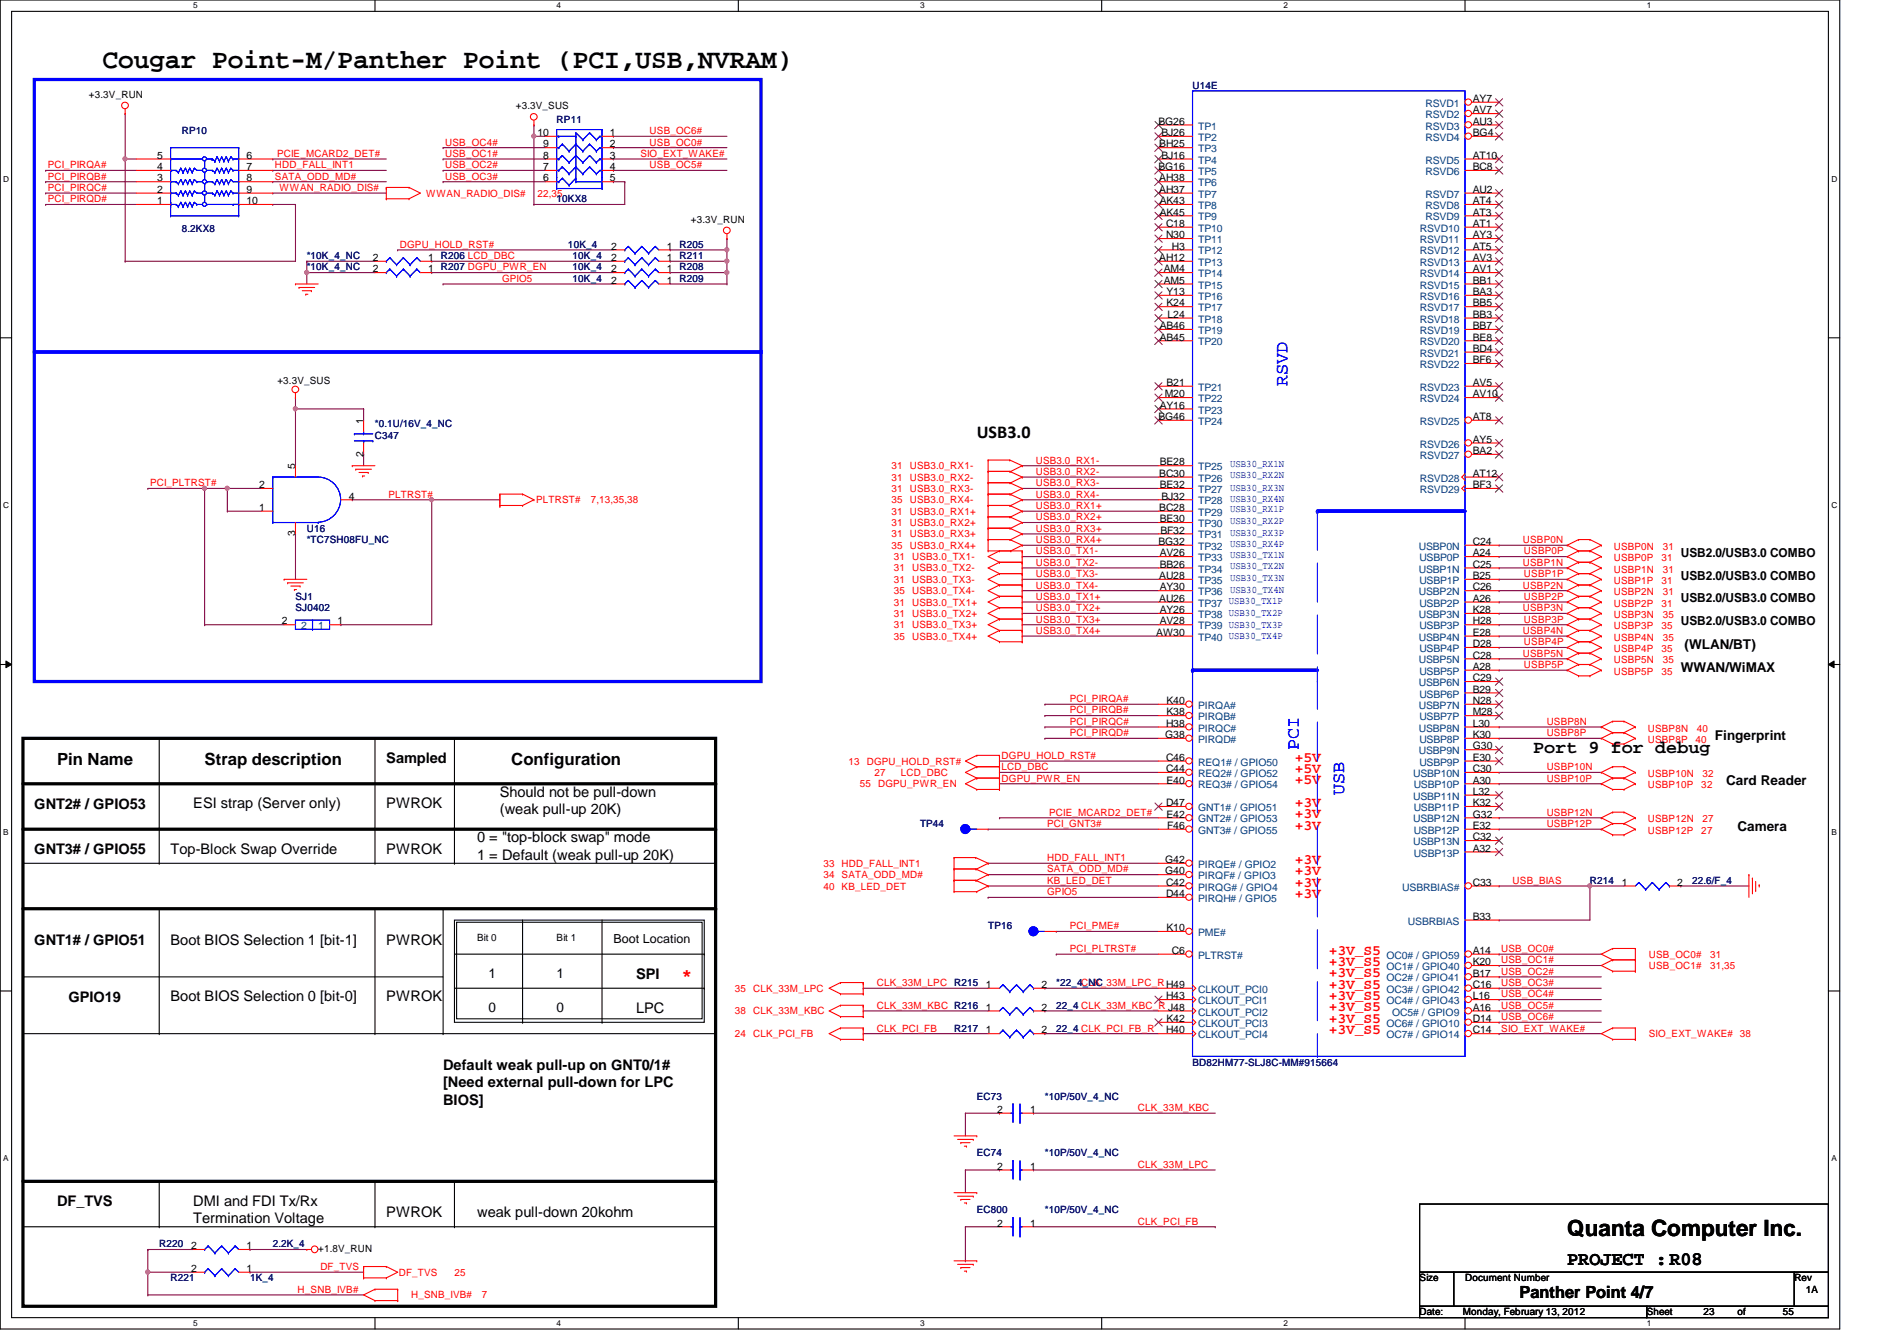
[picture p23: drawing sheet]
<svg xmlns="http://www.w3.org/2000/svg" width="297mm" height="210mm" viewBox="0 0 297 210" stroke-linecap="round" stroke-linejoin="round" font-family="sans-serif">
<defs><g id="words">
<text font-size="4.2" x="16" y="10.7">Cougar Point-M/Panther Point (PCI,USB,NVRAM)</text>
<text font-size="3.5" x="245.4" y="193.5">Quanta Computer Inc.</text>
<text font-size="3" x="245.4" y="198.1">PROJECT :R08</text>
<g font-size="2.8" fill="#00f">
<text x="201.6" y="60.5" transform="rotate(-90 201.6 60.5)">RSVD</text>
<text x="203.4" y="117.3" transform="rotate(-90 203.4 117.3)">PCI</text>
<text x="210.5" y="124.5" transform="rotate(-90 210.5 124.5)">USB</text>
</g>
<g font-size="2.8">
<text x="152.9" y="68.5">USB3.0</text>
<text x="240.1" y="117.9">Port 9 for debug</text>
</g>
<text font-size="2.8" fill="#f00" x="106.7" y="153.5">*</text>
<g font-size="2.6">
<text x="8.9" y="119.8">Pin Name</text>
<text x="32" y="119.8">Strap description</text>
<text x="80" y="119.8">Configuration</text>
<text x="238" y="203.2">Panther Point 4/7</text>
</g>
<g font-size="2.3">
<text x="60.5" y="119.5">Sampled</text>
<text x="78.3" y="124.8">Should not be pull-down</text>
<text x="5.4" y="126.6">GNT2# / GPIO53</text>
<text x="30.3" y="126.5">ESI strap (Server only)</text>
<text x="60.5" y="126.5">PWROK</text>
<text x="74.7" y="131.9">0 = &quot;top-block swap&quot; mode</text>
<text x="78.3" y="127.4">(weak pull-up 20K)</text>
<text x="5.4" y="133.7">GNT3# / GPIO55</text>
<text x="26.7" y="133.6">Top-Block Swap Override</text>
<text x="60.5" y="133.6">PWROK</text>
<text x="74.7" y="134.5">1 = Default (weak pull-up 20K)</text>
<text x="5.4" y="147.9">GNT1# / GPIO51</text>
<text x="26.7" y="147.9">Boot BIOS Selection 1 [bit-1]</text>
<text x="60.5" y="147.9">PWROK</text>
<text x="99.6" y="153.2">SPI</text>
<text x="10.7" y="156.8">GPIO19</text>
<text x="26.7" y="156.8">Boot BIOS Selection 0 [bit-0]</text>
<text x="60.5" y="156.8">PWROK</text>
<text x="99.6" y="158.5">LPC</text>
<text x="69.4" y="167.5">Default weak pull-up on GNT0/1#</text>
<text x="69.4" y="170.2">[Need external pull-down for LPC</text>
<text x="69.4" y="173">BIOS]</text>
<text x="8.9" y="188.8">DF_TVS</text>
<text x="30.3" y="188.8">DMI and FDI Tx/Rx</text>
<text x="30.3" y="191.4">Termination Voltage</text>
<text x="60.5" y="190.5">PWROK</text>
<text x="74.7" y="190.5">weak pull-down 20kohm</text>
</g>
<g font-size="2.3" fill="#f00">
<text x="202.7" y="119.2">+5V</text>
<text x="202.7" y="121">+5V</text>
<text x="202.7" y="122.8">+5V</text>
<text x="202.7" y="126.3">+3V</text>
<text x="202.7" y="128.1">+3V</text>
<text x="202.7" y="129.9">+3V</text>
<text x="202.7" y="135.2">+3V</text>
<text x="202.7" y="137">+3V</text>
<text x="202.7" y="138.8">+3V</text>
<text x="202.7" y="140.5">+3V</text>
<text x="208.1" y="149.4">+3V_S5</text>
<text x="208.1" y="151.2">+3V_S5</text>
<text x="208.1" y="153">+3V_S5</text>
<text x="208.1" y="154.8">+3V_S5</text>
<text x="208.1" y="156.5">+3V_S5</text>
<text x="208.1" y="158.3">+3V_S5</text>
<text x="208.1" y="160.1">+3V_S5</text>
<text x="208.1" y="161.9">+3V_S5</text>
</g>
<g font-size="2.1">
<text x="263.8" y="101.6">(WLAN/BT)</text>
<text x="263.2" y="105.1">WWAN/WiMAX</text>
<text x="268.5" y="115.8">Fingerprint</text>
<text x="270.3" y="122.9">Card Reader</text>
<text x="272.1" y="130">Camera</text>
<text x="76.5" y="153.1">1</text>
<text x="87.2" y="153.1">1</text>
<text x="76.5" y="158.4">0</text>
<text x="87.2" y="158.4">0</text>
</g>
<g font-size="1.9">
<text x="263.2" y="87.2">USB2.0/USB3.0 COMBO</text>
<text x="263.2" y="90.7">USB2.0/USB3.0 COMBO</text>
<text x="263.2" y="94.3">USB2.0/USB3.0 COMBO</text>
<text x="263.2" y="97.8">USB2.0/USB3.0 COMBO</text>
<text x="96.1" y="147.6">Boot Location</text>
</g>
<g font-size="1.6">
<text x="13.9" y="15.3">+3.3V_RUN</text>
<text x="80.8" y="17.1">+3.3V_SUS</text>
<text x="230.6" y="16">AY7</text>
<text x="230.6" y="17.7">AV7</text>
<text x="84.2" y="21.3">10</text>
<text x="85" y="23.1">9</text>
<text x="95.5" y="23.1">2</text>
<text x="95.5" y="21.3">1</text>
<text x="181.4" y="19.5">BG26</text>
<text x="181.5" y="23.1">BH25</text>
<text x="181.9" y="21.3">BJ26</text>
<text x="230.6" y="19.5">AU3</text>
<text x="230.6" y="21.3">BG4</text>
<text x="24.6" y="28.4">3</text>
<text x="24.6" y="26.6">4</text>
<text x="24.6" y="24.8">5</text>
<text x="38.6" y="28.4">8</text>
<text x="38.6" y="26.6">7</text>
<text x="38.6" y="24.8">6</text>
<text x="85" y="24.8">8</text>
<text x="85" y="26.6">7</text>
<text x="85" y="28.4">6</text>
<text x="95.5" y="26.6">4</text>
<text x="95.5" y="24.8">3</text>
<text x="95.5" y="28.4">5</text>
<text x="181.4" y="26.6">BG16</text>
<text x="181.5" y="28.4">AH38</text>
<text x="181.9" y="24.8">BJ16</text>
<text x="230.6" y="24.8">AT10</text>
<text x="230.6" y="26.6">BC8</text>
<text x="24.6" y="32">1</text>
<text x="24.6" y="30.2">2</text>
<text x="38.6" y="32">10</text>
<text x="38.6" y="30.2">9</text>
<text x="108.2" y="34.9">+3.3V_RUN</text>
<text x="181.5" y="30.2">AH37</text>
<text x="181.6" y="32">AK43</text>
<text x="181.6" y="33.7">AK45</text>
<text x="182.6" y="35.5">C18</text>
<text x="230.6" y="30.2">AU2</text>
<text x="230.6" y="32">AT4</text>
<text x="230.6" y="33.7">AT3</text>
<text x="230.6" y="35.5">AT1</text>
<text x="58.4" y="40.9">2</text>
<text x="67.1" y="40.9">1 R206 LCD_DBC</text>
<text x="95.7" y="40.9">2</text>
<text x="95.7" y="39.1">2</text>
<text x="104.4" y="40.9">1 R211</text>
<text x="104.4" y="39.1">1 R205</text>
<text x="181.5" y="40.9">AH12</text>
<text x="182.6" y="37.3">N30</text>
<text x="183.5" y="39.1">H3</text>
<text x="230.6" y="37.3">AY3</text>
<text x="230.6" y="39.1">AT5</text>
<text x="230.6" y="40.9">AV3</text>
<text x="58.4" y="42.6">2</text>
<text x="67.1" y="42.6">1 R207 DGPU_PWR_EN</text>
<text x="95.7" y="44.4">2</text>
<text x="95.7" y="42.6">2</text>
<text x="104.4" y="44.4">1 R209</text>
<text x="104.4" y="42.6">1 R208</text>
<text x="182.2" y="44.4">AM5</text>
<text x="182.2" y="42.6">AM4</text>
<text x="182.7" y="46.2">Y13</text>
<text x="182.7" y="48">K24</text>
<text x="230.6" y="48">BB5</text>
<text x="230.6" y="42.6">AV1</text>
<text x="230.6" y="44.4">BB1</text>
<text x="230.6" y="46.2">BA3</text>
<text x="181.6" y="51.5">AB46</text>
<text x="181.6" y="53.3">AB45</text>
<text x="182.8" y="49.7">L24</text>
<text x="230.6" y="49.7">BB3</text>
<text x="230.6" y="51.5">BB7</text>
<text x="230.6" y="53.3">BE8</text>
<text x="230.6" y="55.1">BD4</text>
<text x="230.6" y="56.9">BF6</text>
<text x="43.4" y="60.1">+3.3V_SUS</text>
<text x="181.4" y="65.7">BG46</text>
<text x="181.6" y="64">AY16</text>
<text x="182.4" y="62.2">M20</text>
<text x="182.7" y="60.4">B21</text>
<text x="230.6" y="60.4">AV5</text>
<text x="230.6" y="65.7">AT8</text>
<text x="230.6" y="62.2">AV10</text>
<text x="56.9" y="71.5" transform="rotate(-90 56.9 71.5)">2</text>
<text x="56.9" y="66.3" transform="rotate(-90 56.9 66.3)">1</text>
<text x="230.6" y="69.3">AY5</text>
<text x="230.6" y="71.1">BA2</text>
<text x="40.6" y="76.4">2</text>
<text x="46.2" y="73.4" transform="rotate(-90 46.2 73.4)">5</text>
<text x="181.5" y="74.6">BC30</text>
<text x="181.6" y="72.9">BE28</text>
<text x="181.6" y="76.4">BE32</text>
<text x="230.6" y="74.6">AT12</text>
<text x="230.6" y="76.4">BF3</text>
<text x="40.6" y="80">1</text>
<text x="46.2" y="83.9" transform="rotate(-90 46.2 83.9)">3</text>
<text x="54.6" y="78.2">4</text>
<text x="181.5" y="80">BC28</text>
<text x="181.6" y="81.7">BE30</text>
<text x="181.7" y="83.5">BF32</text>
<text x="181.9" y="78.2">BJ32</text>
<text x="181.4" y="85.3">BG32</text>
<text x="181.6" y="87.1">AV26</text>
<text x="181.6" y="88.9">BB26</text>
<text x="230.6" y="85.3">C24</text>
<text x="230.6" y="87.1">A24</text>
<text x="230.6" y="88.9">C25</text>
<text x="181.5" y="90.6">AU28</text>
<text x="181.5" y="94.2">AU26</text>
<text x="181.6" y="92.4">AY30</text>
<text x="181.6" y="96">AY26</text>
<text x="230.6" y="90.6">B25</text>
<text x="230.6" y="92.4">C26</text>
<text x="230.6" y="94.2">A26</text>
<text x="230.6" y="96">K28</text>
<text x="44.2" y="97.7">2</text>
<text x="52.8" y="97.7">1</text>
<text x="181.1" y="99.5">AW30</text>
<text x="181.6" y="97.7">AV28</text>
<text x="230.6" y="97.7">H28</text>
<text x="230.6" y="99.5">E28</text>
<text x="230.6" y="101.3">D28</text>
<text x="230.6" y="103.1">C28</text>
<text x="230.6" y="104.9">A28</text>
<text x="230.6" y="106.6">C29</text>
<text x="182.6" y="113.7">H38</text>
<text x="182.7" y="110.2">K40</text>
<text x="182.7" y="112">K38</text>
<text x="230.6" y="108.4">B29</text>
<text x="230.6" y="110.2">N28</text>
<text x="230.6" y="112">M28</text>
<text x="230.6" y="113.7">L30</text>
<text x="182.5" y="115.5">G38</text>
<text x="182.6" y="119.1">C46</text>
<text x="230.6" y="115.5">K30</text>
<text x="230.6" y="117.3">G30</text>
<text x="230.6" y="119.1">E30</text>
<text x="182.6" y="120.9">C44</text>
<text x="182.7" y="122.6">E40</text>
<text x="230.6" y="120.9">C30</text>
<text x="230.6" y="122.6">A30</text>
<text x="230.6" y="124.4">L32</text>
<text x="182.6" y="126.2">D47</text>
<text x="182.7" y="128">E42</text>
<text x="182.7" y="129.8">F46</text>
<text x="230.6" y="126.2">K32</text>
<text x="230.6" y="128">G32</text>
<text x="230.6" y="129.8">E32</text>
<text x="230.6" y="131.5">C32</text>
<text x="182.5" y="135.1">G42</text>
<text x="182.5" y="136.9">G40</text>
<text x="230.6" y="133.3">A32</text>
<text x="182.6" y="138.6">C42</text>
<text x="182.6" y="140.4">D44</text>
<text x="230.6" y="138.6">C33</text>
<text x="230.6" y="144">B33</text>
<text x="254" y="138.6">1</text>
<text x="262.6" y="138.6">2</text>
<text x="74.7" y="147.2">Bit 0</text>
<text x="87.2" y="147.2">Bit 1</text>
<text x="182.7" y="145.8">K10</text>
<text x="183.5" y="149.3">C6</text>
<text x="230.6" y="149.3">A14</text>
<text x="154.4" y="154.6">1</text>
<text x="163.1" y="154.6">2</text>
<text x="230.6" y="151.1">K20</text>
<text x="230.6" y="152.9">B17</text>
<text x="230.6" y="154.6">C16</text>
<text x="154.4" y="161.8">1</text>
<text x="154.4" y="158.2">1</text>
<text x="163.1" y="161.8">2</text>
<text x="163.1" y="158.2">2</text>
<text x="182.6" y="156.4">H43</text>
<text x="182.6" y="161.8">H40</text>
<text x="182.7" y="160">K42</text>
<text x="230.6" y="156.4">L16</text>
<text x="230.6" y="158.2">A16</text>
<text x="230.6" y="160">D14</text>
<text x="230.6" y="161.8">C14</text>
<text x="156.2" y="174.2">2</text>
<text x="161.3" y="174.2">1</text>
<text x="156.2" y="183.1">2</text>
<text x="161.3" y="183.1">1</text>
<text x="156.2" y="192">2</text>
<text x="161.3" y="192">1</text>
<text x="29.9" y="195.5">2</text>
<text x="38.6" y="195.5">1</text>
<text x="49.8" y="196">+1.8V_RUN</text>
<text x="29.9" y="199.1">2</text>
<text x="38.6" y="199.1">1</text>
<text x="222.3" y="200.6">Size</text>
<text x="229.4" y="200.6">Document Number</text>
<text x="281" y="200.6">Rev</text>
<text x="282.7" y="202.4">1A</text>
<text x="222.3" y="205.9">Date:</text>
<text x="229.1" y="205.9">Monday, February 13, 2012</text>
<text x="257.8" y="205.9">Sheet</text>
<text x="266.7" y="205.9">23</text>
<text x="272.1" y="205.9">of</text>
<text x="279.2" y="205.9">55</text>
</g>
<g font-size="1.6" fill="#000080">
<text x="186.7" y="13.9">U14E</text>
<text x="28.5" y="21">RP10</text>
<text x="87.2" y="19.2">RP11</text>
<text x="87.2" y="31.7">10KX8</text>
<text x="28.5" y="36.3">8.2KX8</text>
<text x="48" y="40.6">*10K_4_NC</text>
<text x="88.9" y="38.8">10K_4</text>
<text x="89.7" y="40.6">10K_4</text>
<text x="48" y="42.3">*10K_4_NC</text>
<text x="89.7" y="44.1">10K_4</text>
<text x="89.7" y="42.3">10K_4</text>
<text x="58.7" y="68.7">C347</text>
<text x="58.7" y="66.9">*0.1U/16V_4_NC</text>
<text x="48" y="83.2">U16</text>
<text x="48" y="85">*TC7SH08FU_NC</text>
<text x="46.3" y="93.9">SJ1</text>
<text x="46.3" y="95.7">SJ0402</text>
<text x="144.1" y="129.5">TP44</text>
<text x="249" y="138.3">R214</text>
<text x="265" y="138.3">22.6/F_4</text>
<text x="154.7" y="145.5">TP16</text>
<text x="165.4" y="154.3">*22_4_NC</text>
<text x="149.4" y="161.5">R217</text>
<text x="165.4" y="161.5">22_4 CLK_PCI_FB_R</text>
<text x="165.4" y="157.9">22_4 CLK_33M_KBC_R J48</text>
<text x="186.7" y="166.8">BD82HM77-SLJ8C-MM#915664</text>
<text x="152.9" y="172.1">EC73</text>
<text x="163.6" y="172.1">*10P/50V_4_NC</text>
<text x="152.9" y="181">EC74</text>
<text x="163.6" y="181">*10P/50V_4_NC</text>
<text x="152.9" y="189.9">EC800</text>
<text x="163.6" y="189.9">*10P/50V_4_NC</text>
<text x="24.9" y="195.2">R220</text>
<text x="42.7" y="195.2">2.2K_4</text>
<text x="26.7" y="200.6">R221</text>
<text x="39.2" y="200.6">1K_4</text>
</g>
<g font-size="1.6" fill="#004080">
<text x="223.2" y="16.7">RSVD1</text>
<text x="187.6" y="20.3">TP1</text>
<text x="187.6" y="22.1">TP2</text>
<text x="187.6" y="23.8">TP3</text>
<text x="223.2" y="18.5">RSVD2</text>
<text x="223.2" y="20.3">RSVD3</text>
<text x="223.2" y="22.1">RSVD4</text>
<text x="187.6" y="29.2">TP6</text>
<text x="187.6" y="25.6">TP4</text>
<text x="187.6" y="27.4">TP5</text>
<text x="223.2" y="25.6">RSVD5</text>
<text x="223.2" y="27.4">RSVD6</text>
<text x="187.6" y="30.9">TP7</text>
<text x="187.6" y="32.7">TP8</text>
<text x="187.6" y="34.5">TP9</text>
<text x="223.2" y="30.9">RSVD7</text>
<text x="223.2" y="32.7">RSVD8</text>
<text x="223.2" y="34.5">RSVD9</text>
<text x="187.6" y="41.6">TP13</text>
<text x="187.6" y="39.8">TP12</text>
<text x="187.6" y="38.1">TP11</text>
<text x="187.6" y="36.3">TP10</text>
<text x="222.3" y="36.3">RSVD10</text>
<text x="222.3" y="38.1">RSVD11</text>
<text x="222.3" y="39.8">RSVD12</text>
<text x="222.3" y="41.6">RSVD13</text>
<text x="187.6" y="46.9">TP16</text>
<text x="187.6" y="45.2">TP15</text>
<text x="187.6" y="43.4">TP14</text>
<text x="222.3" y="43.4">RSVD14</text>
<text x="222.3" y="45.2">RSVD15</text>
<text x="222.3" y="46.9">RSVD16</text>
<text x="187.6" y="48.7">TP17</text>
<text x="187.6" y="50.5">TP18</text>
<text x="187.6" y="52.3">TP19</text>
<text x="222.3" y="48.7">RSVD17</text>
<text x="222.3" y="50.5">RSVD18</text>
<text x="222.3" y="52.3">RSVD19</text>
<text x="187.6" y="54.1">TP20</text>
<text x="222.3" y="54.1">RSVD20</text>
<text x="222.3" y="55.8">RSVD21</text>
<text x="222.3" y="57.6">RSVD22</text>
<text x="187.6" y="61.2">TP21</text>
<text x="187.6" y="62.9">TP22</text>
<text x="187.6" y="64.7">TP23</text>
<text x="222.3" y="61.2">RSVD23</text>
<text x="222.3" y="62.9">RSVD24</text>
<text x="187.6" y="66.5">TP24</text>
<text x="222.3" y="66.5">RSVD25</text>
<text x="222.3" y="70.1">RSVD26</text>
<text x="222.3" y="71.8">RSVD27</text>
<text x="187.6" y="73.6">TP25</text>
<text x="187.6" y="75.4">TP26</text>
<text x="187.6" y="77.2">TP27</text>
<text x="222.3" y="75.4">RSVD28</text>
<text x="222.3" y="77.2">RSVD29</text>
<text x="187.6" y="79">TP28</text>
<text x="187.6" y="80.7">TP29</text>
<text x="187.6" y="82.5">TP30</text>
<text x="187.6" y="84.3">TP31</text>
<text x="187.6" y="86.1">TP32</text>
<text x="187.6" y="87.8">TP33</text>
<text x="187.6" y="89.6">TP34</text>
<text x="222.2" y="86.1">USBP0N</text>
<text x="222.2" y="89.6">USBP1N</text>
<text x="222.2" y="87.8">USBP0P</text>
<text x="187.6" y="91.4">TP35</text>
<text x="187.6" y="93.2">TP36</text>
<text x="187.6" y="95">TP37 USB30_TX1P</text>
<text x="222.2" y="93.2">USBP2N</text>
<text x="222.2" y="91.4">USBP1P</text>
<text x="222.2" y="95">USBP2P</text>
<text x="47.2" y="98.5">2</text>
<text x="49.8" y="98.5">1</text>
<text x="187.6" y="96.7">TP38 USB30_TX2P</text>
<text x="187.6" y="98.5">TP39 USB30_TX3P</text>
<text x="187.6" y="100.3">TP40 USB30_TX4P</text>
<text x="222.2" y="96.7">USBP3N</text>
<text x="222.2" y="100.3">USBP4N</text>
<text x="222.2" y="98.5">USBP3P</text>
<text x="222.2" y="103.8">USBP5N</text>
<text x="222.2" y="107.4">USBP6N</text>
<text x="222.2" y="102.1">USBP4P</text>
<text x="222.2" y="105.6">USBP5P</text>
<text x="187.6" y="111">PIRQA#</text>
<text x="187.6" y="112.7">PIRQB#</text>
<text x="222.2" y="111">USBP7N</text>
<text x="222.2" y="109.2">USBP6P</text>
<text x="222.2" y="112.7">USBP7P</text>
<text x="187.6" y="114.5">PIRQC#</text>
<text x="187.6" y="116.3">PIRQD#</text>
<text x="187.6" y="119.8">REQ1# / GPIO50</text>
<text x="222.2" y="114.5">USBP8N</text>
<text x="222.2" y="118.1">USBP9N</text>
<text x="222.2" y="116.3">USBP8P</text>
<text x="222.2" y="119.8">USBP9P</text>
<text x="187.6" y="121.6">REQ2# / GPIO52</text>
<text x="187.6" y="123.4">REQ3# / GPIO54</text>
<text x="221.3" y="121.6">USBP10N</text>
<text x="221.3" y="125.2">USBP11N</text>
<text x="221.4" y="123.4">USBP10P</text>
<text x="187.6" y="127">GNT1# / GPIO51</text>
<text x="187.6" y="128.7">GNT2# / GPIO53</text>
<text x="187.6" y="130.5">GNT3# / GPIO55</text>
<text x="221.3" y="128.7">USBP12N</text>
<text x="221.4" y="127">USBP11P</text>
<text x="221.4" y="130.5">USBP12P</text>
<text x="187.6" y="135.8">PIRQE# / GPIO2</text>
<text x="187.6" y="137.6">PIRQF# / GPIO3</text>
<text x="221.3" y="132.3">USBP13N</text>
<text x="221.4" y="134.1">USBP13P</text>
<text x="187.6" y="139.4">PIRQG# / GPIO4</text>
<text x="187.6" y="141.2">PIRQH# / GPIO5</text>
<text x="219.6" y="139.4">USBRBIAS#</text>
<text x="187.6" y="146.5">PME#</text>
<text x="220.5" y="144.7">USBRBIAS</text>
<text x="187.6" y="155.4">CLKOUT_PCI0</text>
<text x="187.6" y="150.1">PLTRST#</text>
<text x="217.1" y="150.1">OC0# / GPIO59</text>
<text x="217.1" y="151.8">OC1# / GPIO40</text>
<text x="217.1" y="153.6">OC2# / GPIO41</text>
<text x="217.1" y="155.4">OC3# / GPIO42</text>
<text x="187.6" y="157.2">CLKOUT_PCI1</text>
<text x="187.6" y="159">CLKOUT_PCI2</text>
<text x="187.6" y="160.7">CLKOUT_PCI3</text>
<text x="217.1" y="157.2">OC4# / GPIO43</text>
<text x="217.1" y="160.7">OC6# / GPIO10</text>
<text x="218" y="159">OC5# / GPIO9</text>
<text x="187.6" y="162.5">CLKOUT_PCI4</text>
<text x="217.1" y="162.5">OC7# / GPIO14</text>
</g>
<g font-size="1.6" fill="#f00">
<text x="69.7" y="22.8">USB_OC4#</text>
<text x="101.7" y="22.8">USB_OC0#</text>
<text x="101.7" y="21">USB_OC6#</text>
<text x="7.5" y="26.3">PCI_PIRQA#</text>
<text x="7.5" y="28.1">PCI_PIRQB#</text>
<text x="7.5" y="29.9">PCI_PIRQC#</text>
<text x="43" y="28.1">SATA_ODD_MD#</text>
<text x="43" y="26.3">HDD_FALL_INT1</text>
<text x="43.4" y="24.6">PCIE_MCARD2_DET#</text>
<text x="43.8" y="29.9">WWAN_RADIO_DIS#</text>
<text x="69.7" y="26.3">USB_OC2#</text>
<text x="69.7" y="24.6">USB_OC1#</text>
<text x="69.7" y="28.1">USB_OC3#</text>
<text x="100.3" y="24.6">SIO_EXT_WAKE#</text>
<text x="101.7" y="26.3">USB_OC5#</text>
<text x="7.5" y="31.7">PCI_PIRQD#</text>
<text x="66.7" y="30.8">WWAN_RADIO_DIS#</text>
<text x="84.2" y="30.8">22,35</text>
<text x="62.6" y="38.8">DGPU_HOLD_RST#</text>
<text x="78.6" y="44.1">GPIO5</text>
<text x="23.5" y="76.1">PCI_PLTRST#</text>
<text x="60.8" y="77.9">PLTRST#</text>
<text x="139.6" y="73.4">31 USB3.0_RX1-</text>
<text x="139.6" y="75.2">31 USB3.0_RX2-</text>
<text x="139.6" y="77">31 USB3.0_RX3-</text>
<text x="162.2" y="77.9">USB3.0_RX4-</text>
<text x="162.2" y="72.6">USB3.0_RX1-</text>
<text x="162.2" y="74.3">USB3.0_RX2-</text>
<text x="162.2" y="76.1">USB3.0_RX3-</text>
<text x="83.9" y="78.8">PLTRST#</text>
<text x="92.5" y="78.8">7,13,35,38</text>
<text x="139.6" y="78.8">35 USB3.0_RX4-</text>
<text x="139.6" y="80.6">31 USB3.0_RX1+</text>
<text x="139.6" y="82.3">31 USB3.0_RX2+</text>
<text x="162.2" y="79.7">USB3.0_RX1+</text>
<text x="162.2" y="81.4">USB3.0_RX2+</text>
<text x="162.2" y="83.2">USB3.0_RX3+</text>
<text x="139.6" y="84.1">31 USB3.0_RX3+</text>
<text x="139.6" y="85.9">35 USB3.0_RX4+</text>
<text x="140" y="87.7">31</text>
<text x="140" y="89.5">31</text>
<text x="142.8" y="87.7">USB3.0_TX1-</text>
<text x="142.8" y="89.5">USB3.0_TX2-</text>
<text x="162.2" y="85">USB3.0_RX4+</text>
<text x="162.2" y="86.8">USB3.0_TX1-</text>
<text x="162.2" y="88.6">USB3.0_TX2-</text>
<text x="238.5" y="88.6">USBP1N</text>
<text x="238.5" y="85">USBP0N</text>
<text x="238.6" y="86.8">USBP0P</text>
<text x="252.7" y="89.6">USBP1N</text>
<text x="252.7" y="86.1">USBP0N</text>
<text x="252.7" y="87.8">USBP0P</text>
<text x="260.2" y="87.8">31</text>
<text x="260.3" y="89.6">31</text>
<text x="260.3" y="86.1">31</text>
<text x="140" y="91.2">31</text>
<text x="140" y="93">35</text>
<text x="140" y="94.8">31</text>
<text x="142.8" y="91.2">USB3.0_TX3-</text>
<text x="142.8" y="93">USB3.0_TX4-</text>
<text x="142.8" y="94.8">USB3.0_TX1+</text>
<text x="162.2" y="92.1">USB3.0_TX4-</text>
<text x="162.2" y="93.9">USB3.0_TX1+</text>
<text x="162.2" y="90.3">USB3.0_TX3-</text>
<text x="162.2" y="95.7">USB3.0_TX2+</text>
<text x="238.5" y="92.1">USBP2N</text>
<text x="238.5" y="95.7">USBP3N</text>
<text x="238.6" y="90.3">USBP1P</text>
<text x="238.6" y="93.9">USBP2P</text>
<text x="252.7" y="91.4">USBP1P</text>
<text x="252.7" y="93.2">USBP2N</text>
<text x="252.7" y="95">USBP2P</text>
<text x="260.2" y="91.4">31</text>
<text x="260.2" y="95">31</text>
<text x="260.3" y="93.2">31</text>
<text x="140" y="96.6">31</text>
<text x="140" y="98.3">31</text>
<text x="140" y="100.1">35</text>
<text x="142.8" y="96.6">USB3.0_TX2+</text>
<text x="142.8" y="98.3">USB3.0_TX3+</text>
<text x="142.8" y="100.1">USB3.0_TX4+</text>
<text x="162.2" y="99.2">USB3.0_TX4+</text>
<text x="162.2" y="97.5">USB3.0_TX3+</text>
<text x="238.5" y="99.2">USBP4N</text>
<text x="238.6" y="101">USBP4P</text>
<text x="238.6" y="97.5">USBP3P</text>
<text x="252.7" y="100.3">USBP4N</text>
<text x="252.7" y="96.7">USBP3N</text>
<text x="252.7" y="98.5">USBP3P</text>
<text x="260.2" y="98.5">35</text>
<text x="260.3" y="100.3">35</text>
<text x="260.3" y="96.7">35</text>
<text x="238.5" y="102.8">USBP5N</text>
<text x="238.6" y="104.6">USBP5P</text>
<text x="252.7" y="102.1">USBP4P</text>
<text x="252.7" y="103.8">USBP5N</text>
<text x="252.7" y="105.6">USBP5P</text>
<text x="260.2" y="102.1">35</text>
<text x="260.2" y="105.6">35</text>
<text x="260.3" y="103.8">35</text>
<text x="167.5" y="109.9">PCI_PIRQA#</text>
<text x="167.5" y="111.7">PCI_PIRQB#</text>
<text x="167.5" y="113.5">PCI_PIRQC#</text>
<text x="242.2" y="113.5">USBP8N</text>
<text x="132.8" y="119.7">13</text>
<text x="135.7" y="119.7">DGPU_HOLD_RST#</text>
<text x="156.8" y="118.8">DGPU_HOLD_RST#</text>
<text x="167.5" y="115.2">PCI_PIRQD#</text>
<text x="242.2" y="115.2">USBP8P</text>
<text x="258" y="114.5">USBP8N</text>
<text x="258" y="116.3">USBP8P</text>
<text x="265.5" y="116.3">40</text>
<text x="265.7" y="114.5">40</text>
<text x="134.6" y="123.2">55</text>
<text x="136.9" y="121.5">27</text>
<text x="137.5" y="123.2">DGPU_PWR_EN</text>
<text x="141.1" y="121.5">LCD_DBC</text>
<text x="156.8" y="122.3">DGPU_PWR_EN</text>
<text x="156.8" y="120.6">LCD_DBC</text>
<text x="242.2" y="122.3">USBP10P</text>
<text x="242.2" y="120.6">USBP10N</text>
<text x="258" y="121.6">USBP10N</text>
<text x="258" y="123.4">USBP10P</text>
<text x="266.4" y="123.4">32</text>
<text x="266.6" y="121.6">32</text>
<text x="164" y="129.5">PCI_GNT3#</text>
<text x="164.3" y="127.7">PCIE_MCARD2_DET#</text>
<text x="242.2" y="129.5">USBP12P</text>
<text x="242.2" y="127.7">USBP12N</text>
<text x="258" y="130.5">USBP12P</text>
<text x="258" y="128.7">USBP12N</text>
<text x="266.4" y="130.5">27</text>
<text x="266.6" y="128.7">27</text>
<text x="128.9" y="135.7">33 HDD_FALL_INT1</text>
<text x="128.9" y="137.5">34 SATA_ODD_MD#</text>
<text x="164" y="134.8">HDD_FALL_INT1</text>
<text x="164" y="136.6">SATA_ODD_MD#</text>
<text x="128.9" y="139.2">40 KB_LED_DET</text>
<text x="164" y="140.1">GPIO5</text>
<text x="164" y="138.3">KB_LED_DET</text>
<text x="236.9" y="138.3">USB_BIAS</text>
<text x="167.5" y="145.5">PCI_PME#</text>
<text x="167.5" y="149">PCI_PLTRST#</text>
<text x="235.1" y="149">USB_OC0#</text>
<text x="258.2" y="149.9">USB_OC0#</text>
<text x="267.8" y="149.9">31</text>
<text x="115.1" y="155.2">35</text>
<text x="117.9" y="155.2">CLK_33M_LPC</text>
<text x="137.3" y="154.3">CLK_33M_LPC R215</text>
<text x="169.3" y="154.3">CLK_33M_LPC_RH49</text>
<text x="235.1" y="152.6">USB_OC2#</text>
<text x="235.1" y="154.3">USB_OC3#</text>
<text x="235.1" y="150.8">USB_OC1#</text>
<text x="258.2" y="151.7">USB_OC1#</text>
<text x="267.8" y="151.7">31,35</text>
<text x="115.1" y="158.8">38</text>
<text x="117.9" y="158.8">CLK_33M_KBC</text>
<text x="137.3" y="161.5">CLK_PCI_FB</text>
<text x="137.3" y="157.9">CLK_33M_KBC R216</text>
<text x="235.1" y="159.7">USB_OC6#</text>
<text x="235.1" y="156.1">USB_OC4#</text>
<text x="235.1" y="157.9">USB_OC5#</text>
<text x="235.1" y="161.5">SIO_EXT_WAKE#</text>
<text x="115.1" y="162.3">24</text>
<text x="117.9" y="162.3">CLK_PCI_FB</text>
<text x="258.2" y="162.3">SIO_EXT_WAKE# 38</text>
<text x="178.2" y="173.9">CLK_33M_KBC</text>
<text x="178.2" y="182.8">CLK_33M_LPC</text>
<text x="178.2" y="191.7">CLK_PCI_FB</text>
<text x="46.6" y="202.4">H_SNB_IVB#</text>
<text x="50.2" y="198.8">DF_TVS</text>
<text x="62.4" y="199.7">DF_TVS</text>
<text x="64.4" y="203.2">H_SNB_IVB#</text>
<text x="71.2" y="199.7">25</text>
<text x="75.4" y="203.2">7</text>
</g>
<g font-size="1.6" fill="#00f">
<text x="192.6" y="76.8">USB30_RX3N</text>
<text x="192.6" y="74.8">USB30_RX2N</text>
<text x="192.6" y="73.1">USB30_RX1N</text>
<text x="192.6" y="78.6">USB30_RX4N</text>
<text x="192.6" y="82">USB30_RX2P</text>
<text x="192.6" y="80.2">USB30_RX1P</text>
<text x="192.6" y="83.9">USB30_RX3P</text>
<text x="192.6" y="85.7">USB30_RX4P</text>
<text x="192.6" y="89.1">USB30_TX2N</text>
<text x="192.6" y="87.3">USB30_TX1N</text>
<text x="192.6" y="92.8">USB30_TX4N</text>
<text x="192.6" y="91">USB30_TX3N</text>
</g>
<g font-size="1.3">
<text x="30.3" y="1.3">5</text>
<text x="87.2" y="1.3">4</text>
<text x="144.1" y="1.3">3</text>
<text x="201" y="1.3">2</text>
<text x="257.8" y="1.3">1</text>
<text x=".5" y="28.4">D</text>
<text x="286.8" y="28.4">D</text>
<text x=".5" y="79.5">C</text>
<text x="286.8" y="79.5">C</text>
<text x=".5" y="130.7">B</text>
<text x="286.8" y="130.7">B</text>
<text x=".5" y="181.8">A</text>
<text x="286.8" y="181.8">A</text>
<text x="30.3" y="207.6">5</text>
<text x="87.2" y="207.6">4</text>
<text x="144.1" y="207.6">3</text>
<text x="201" y="207.6">2</text>
<text x="257.8" y="207.6">1</text>
</g>
</g></defs>
<path d="M0 0h288.1v208h-288.1zM1.8 1.8h284.5v204.4h-284.5z" fill="none" stroke="#000" stroke-width=".17"/>
<g fill="#fff">
<path d="M30.3 .2h.6v1.4h-.6z"/>
<path d="M30.3 206.4h.6v1.4h-.6z"/>
</g>
<path d="M58.7 0v1.8M58.7 206.2v1.8" fill="none" stroke="#000" stroke-width=".17"/>
<g fill="#fff">
<path d="M87.2 .2h.6v1.4h-.6z"/>
<path d="M87.2 206.4h.6v1.4h-.6z"/>
</g>
<path d="M115.6 0v1.8M115.6 206.2v1.8" fill="none" stroke="#000" stroke-width=".17"/>
<g fill="#fff">
<path d="M144.1 .2h.6v1.4h-.6z"/>
<path d="M144.1 206.4h.6v1.4h-.6z"/>
</g>
<path d="M172.5 0v1.8M172.5 206.2v1.8" fill="none" stroke="#000" stroke-width=".17"/>
<g fill="#fff">
<path d="M201 .2h.6v1.4h-.6z"/>
<path d="M201 206.4h.6v1.4h-.6z"/>
</g>
<path d="M229.4 0v1.8M229.4 206.2v1.8" fill="none" stroke="#000" stroke-width=".17"/>
<g fill="#fff">
<path d="M257.8 .2h.7v1.4h-.7z"/>
<path d="M257.8 206.4h.7v1.4h-.7z"/>
<path d="M.5 27.3h.9v1.4h-.9z"/>
<path d="M286.8 27.3h.9v1.4h-.9z"/>
<path d="M.5 78.4h.9v1.4h-.9z"/>
<path d="M286.8 78.4h.9v1.4h-.9z"/>
</g>
<path d="M0 52.9h1.8M286.3 52.9h1.8" fill="none" stroke="#000" stroke-width=".17"/>
<g fill="#fff">
<path d="M.5 129.5h.8v1.4h-.8z"/>
<path d="M286.8 129.5h.8v1.4h-.8z"/>
</g>
<path d="M0 104h1.8M286.3 104h1.8" fill="none" stroke="#000" stroke-width=".17"/>
<path d="M.9 103.5l.9 .5-.9 .5zM286.3 104l.9-.5v1z" fill="#000"/>
<path d="M.9 103.5l.9 .5-.9 .5zM286.3 104l.9-.5v1z" fill="none" stroke="#000" stroke-width=".16"/>
<g fill="#fff">
<path d="M.5 180.6h.8v1.4h-.8z"/>
<path d="M286.8 180.6h.8v1.4h-.8z"/>
</g>
<path d="M0 155.1h1.8M286.3 155.1h1.8" fill="none" stroke="#000" stroke-width=".17"/>
<g fill="none" stroke="#800040" stroke-width=".17">
<path d="M7.2 26.7h.1M7.2 28.4h.1M7.2 30.2h.1M7.2 32h.1M7.2 26.7h14.2M7.2 28.4h14.2M7.2 30.2h14.2M7.2 32h14.2M69.4 23.1h.1M69.4 26.7h.1M69.4 23.1h16M69.4 26.7h16"/>
<path d="M83.6 21.3h.1M83.6 32h.1M83.6 21.3h1.8M83.6 21.3v10.7M96.1 23.1h.1M96.1 21.3h.1M96.1 24.9h.1M96.1 26.7h.1M96.1 28.4h.1M96.1 23.1h17.7M96.1 21.3h17.7M96.1 24.9h17.7"/>
<path d="M96.1 26.7h17.7M96.1 28.4h1.7M97.8 28.4h.1M97.8 28.4v3.6h-14.2M154.7 135.1h.1M154.7 136.9h.1M154.7 135.1h26.7M154.7 136.9h26.7M163.6 154.7h.1M163.6 154.7h17.8"/>
</g>
<circle cx="83.6" cy="21.3" r=".32" fill="#f0f"/>
<circle cx="83.6" cy="21.3" r=".32" fill="none" stroke="#f0f" stroke-width=".17"/>
<g fill="none" stroke="#800040" stroke-width=".17">
<path d="M69.4 24.9h.1M69.4 28.4h.1M69.4 24.9h16M69.4 28.4h16M163.6 110.2h.1M163.6 112h.1M163.6 113.8h.1M163.6 115.6h.1M163.6 110.2h17.8M163.6 112h17.8M163.6 113.8h17.8M163.6 115.6h17.8"/>
<path d="M249 138.7h.1M249 138.7h5.3M263.2 138.7h.1M263.2 138.7h10.7M154.7 140.5h.1M154.7 140.5h26.7M165.4 145.8h.1M165.4 149.4h.1M165.4 145.8h16M165.4 149.4h16M234.7 152.9h.1M234.7 156.5h.1"/>
<path d="M234.7 158.2h.1M234.7 154.7h.1M234.7 149.4h.1M234.7 151.1h.1M234.7 149.4h16M234.7 152.9h16M234.7 156.5h16M234.7 158.2h16M234.7 154.7h16M234.7 151.1h16M234.7 160h.1M234.7 160h16"/>
</g>
<circle cx="248.9" cy="138.7" r=".32" fill="#f0f"/>
<circle cx="248.9" cy="138.7" r=".32" fill="none" stroke="#f0f" stroke-width=".17"/>
<g fill="none" stroke="#800040" stroke-width=".17">
<path d="M83.6 19.6h.1M83.6 19.6v1.7M42.7 28.4h.1M42.7 26.7h.1M42.7 24.9h.1M42.7 30.2h.1M42.7 28.4h17.8M42.7 26.7h17.8M42.7 24.9h17.8M42.7 30.2h17.8M35.6 76.5h.1M35.6 76.5v3.5"/>
<path d="M35.6 76.5h5.3M55.2 78.2h.1M55.2 78.2h23.1M56.9 71.1h.1M56.9 71.1v1.8M67.6 78.2h.1M35.6 80h.1M35.6 80h5.3M53.4 97.8h.1M53.4 97.8h14.2M234.7 99.6h.1M234.7 88.9h.1"/>
<path d="M234.7 90.7h.1M234.7 92.5h.1M234.7 94.2h.1M234.7 99.6h10.7M234.7 88.9h10.7M234.7 90.7h10.7M234.7 92.5h10.7M234.7 94.2h10.7M156.5 119.1h.1M156.5 119.1h24.9M234.7 103.1h.1M234.7 104.9h.1"/>
<path d="M234.7 101.3h.1M234.7 103.1h10.7M234.7 104.9h10.7M234.7 101.3h10.7M154.7 138.7h.1M154.7 138.7h26.7M156.5 122.7h.1M156.5 122.7h24.9M249 138.7h.1M249 138.7v5.3h-14.3M135.2 154.7h.1M135.2 158.2h.1"/>
<path d="M135.2 154.7h19.5M135.2 158.2h19.5M163.6 158.2h.1M163.6 158.2h17.8M234.7 144h.1M135.2 161.8h.1M135.2 161.8h19.5M151.2 174.2h.1M151.2 174.2h5.3M151.2 174.2v3.6M156.5 174.2h.1M161.8 174.2h.1"/>
<path d="M161.8 174.2h28.5M163.6 161.8h.1M163.6 161.8h17.8M234.7 161.8h.1M234.7 161.8h16"/>
</g>
<circle cx="35.6" cy="76.4" r=".32" fill="#f0f"/>
<circle cx="35.6" cy="76.4" r=".32" fill="none" stroke="#f0f" stroke-width=".17"/>
<path d="M46.3 64h.1M46.3 64v8.9M56.9 64h.1M56.9 64v1.8" fill="none" stroke="#800040" stroke-width=".17"/>
<circle cx="46.2" cy="64" r=".32" fill="#f0f"/>
<circle cx="46.2" cy="64" r=".32" fill="none" stroke="#f0f" stroke-width=".17"/>
<path d="M32 76.5h.1M32 76.5h3.6M46.3 83.6h.1M46.3 83.6v7.1" fill="none" stroke="#800040" stroke-width=".17"/>
<circle cx="32" cy="76.4" r=".32" fill="#f0f"/>
<circle cx="32" cy="76.4" r=".32" fill="none" stroke="#f0f" stroke-width=".17"/>
<path d="M46.3 64h.1M46.3 64h10.6M67.6 78.2h.1M67.6 78.2v19.6" fill="none" stroke="#800040" stroke-width=".17"/>
<circle cx="67.6" cy="78.2" r=".32" fill="#f0f"/>
<circle cx="67.6" cy="78.2" r=".32" fill="none" stroke="#f0f" stroke-width=".17"/>
<path d="M23.2 195.6h.1M23.2 199.1h.1M23.2 195.6h7.1M23.2 199.1v3.6M39.2 199.1h.1M39.2 195.6h.1M39.2 199.1h17.7M39.2 195.6h8.8M23.2 202.7h.1M23.2 202.7h33.7" fill="none" stroke="#800040" stroke-width=".17"/>
<circle cx="23.1" cy="199.1" r=".32" fill="#f0f"/>
<circle cx="23.1" cy="199.1" r=".32" fill="none" stroke="#f0f" stroke-width=".17"/>
<g fill="none" stroke="#800040" stroke-width=".17">
<path d="M19.6 24.9h.1M19.6 24.9v16M19.6 24.9h1.8M42.7 32h.1M42.7 32h3.6M46.3 32h.1M46.3 32v8.9h-26.7M19.6 40.9h.1M23.2 76.5h.1M23.2 76.5h8.8M32 76.5h.1M32 76.5v21.3"/>
<path d="M46.3 62.2h.1M46.3 62.2v1.8M32 97.8h.1M32 97.8h12.5"/>
</g>
<circle cx="19.6" cy="24.9" r=".32" fill="#f0f"/>
<circle cx="19.6" cy="24.9" r=".32" fill="none" stroke="#f0f" stroke-width=".17"/>
<g fill="none" stroke="#800040" stroke-width=".17">
<path d="M19.6 17.8h.1M19.6 17.8v7.1M104.9 39.1h.1M104.9 39.1h8.9M160.1 78.2h.1M160.1 72.9h.1M160.1 78.2h21.3M160.1 72.9h21.3M160.1 85.3h.1M160.1 99.6h.1M160.1 92.5h.1M160.1 80h.1"/>
<path d="M160.1 87.1h.1M160.1 94.2h.1M160.1 85.3h21.3M160.1 99.6h21.3M160.1 92.5h21.3M160.1 80h21.3M160.1 87.1h21.3M160.1 94.2h21.3M234.7 85.3h.1M234.7 87.1h.1M234.7 96h.1M234.7 97.8h.1"/>
<path d="M234.7 85.3h10.7M234.7 87.1h10.7M234.7 96h10.7M234.7 97.8h10.7M156.5 128h.1M156.5 128h24.9"/>
</g>
<circle cx="113.8" cy="39.1" r=".32" fill="#f0f"/>
<circle cx="113.8" cy="39.1" r=".32" fill="none" stroke="#f0f" stroke-width=".17"/>
<path d="M62.3 39.1h.1M62.3 39.1h33.8M113.8 39.1h.1M113.8 39.1v1.8h-8.9M67.6 40.9h.1M67.6 40.9h28.5M104.9 40.9h.1M104.9 42.7h.1M104.9 42.7h8.9" fill="none" stroke="#800040" stroke-width=".17"/>
<circle cx="113.8" cy="42.6" r=".32" fill="#f0f"/>
<circle cx="113.8" cy="42.6" r=".32" fill="none" stroke="#f0f" stroke-width=".17"/>
<path d="M113.8 40.9h.1M113.8 40.9v1.8" fill="none" stroke="#800040" stroke-width=".17"/>
<circle cx="113.8" cy="40.9" r=".32" fill="#f0f"/>
<circle cx="113.8" cy="40.9" r=".32" fill="none" stroke="#f0f" stroke-width=".17"/>
<path d="M113.8 37.3h.1M113.8 37.3v1.8M48 40.9h.1M48 42.7h.1M48 42.7h10.7M48 40.9h10.7M48 40.9v3.5M67.6 42.7h.1M67.6 42.7h28.5" fill="none" stroke="#800040" stroke-width=".17"/>
<circle cx="48" cy="42.6" r=".32" fill="#f0f"/>
<circle cx="48" cy="42.6" r=".32" fill="none" stroke="#f0f" stroke-width=".17"/>
<g fill="none" stroke="#800040" stroke-width=".17">
<path d="M69.4 44.4h.1M69.4 44.4h26.7M104.9 44.4h8.9M113.8 44.4h.1M113.8 42.7h.1M113.8 42.7v1.7M160.1 74.7h.1M160.1 76.5h.1M160.1 74.7h21.3M160.1 76.5h21.3M160.1 81.8h.1M160.1 83.6h.1"/>
<path d="M160.1 88.9h.1M160.1 90.7h.1M160.1 96h.1M160.1 97.8h.1M160.1 81.8h21.3M160.1 83.6h21.3M160.1 88.9h21.3M160.1 90.7h21.3M160.1 96h21.3M160.1 97.8h21.3M234.7 115.6h.1M234.7 113.8h.1"/>
<path d="M234.7 115.6h16M234.7 113.8h16M154.7 129.8h.1M154.7 129.8h26.7M156.5 120.9h.1M156.5 120.9h24.9M234.7 129.8h.1M234.7 138.7h.1M234.7 122.7h.1M234.7 120.9h.1M234.7 128h.1M234.7 129.8h16"/>
<path d="M234.7 138.7h14.3M234.7 122.7h16M234.7 120.9h16M234.7 128h16M23.2 199.1h.1M23.2 195.6h.1M23.2 199.1h7.1M23.2 195.6v3.5M151.2 183.1h.1M151.2 192h.1M151.2 197.4h.1M151.2 183.1h5.3"/>
<path d="M151.2 183.1v3.6M151.2 192v5.4M151.2 192h5.3M156.5 183.1h.1M161.8 183.1h.1M161.8 183.1h28.5M161.8 192h28.5M190.3 192h.1"/>
</g>
<g fill="none" stroke="#f00" stroke-width=".17">
<path d="M19.6 17.8h.1M19.6 17.1v.7M83.6 19.6h.1M83.6 18.8v.8M60.5 29.3h.1M60.5 31.1h.1M60.5 29.5h.1M60.5 29.3h3.5M60.5 31.1h3.5M60.5 29.3v1.8M64 29.3h.1M64 31.1h.1"/>
<path d="M64 29.3l1.8 .9-1.8 .9M113.8 37.3h.1M113.8 36.6v.7M46.3 44.4h.1M46.3 44.4h3.5M46.8 45h.1M46.8 45h2.5M47.3 45.5h1.5M47.9 46.1h.1M47.9 46.1h.3M48.8 45.5h.1M96.1 40.9h1.7"/>
<path d="M103.2 40.9h1.7M46.3 62.2h.1M46.3 61.5v.7M55.2 72.9h.1M55.2 72.9h3.5M55.7 73.4h.1M55.7 73.4h2.5M56.2 74h1.5M56.8 74.5h.1M56.8 74.5h.3M57.7 74h.1M78.3 79.3h.1"/>
<path d="M78.3 79.1h.1M78.3 77.3h.1M78.3 77.3v2M78.3 77.3h3.5M78.3 79.1h3.5M81.8 77.3h.1M81.8 79.1h.1M81.8 77.3l1.8 .9M83.6 78.2h.1M83.6 78.2l-1.8 .9M154.7 72h.1M154.7 73.8h.1"/>
<path d="M154.7 75.6h.1M154.7 77.3h.1M154.7 79.1h.1M154.7 77.3h3.6M154.7 79.1h3.6M154.7 72h3.4M154.7 73.8h3.6M154.7 72v14.2M154.7 75.6h3.6M158.1 72h.1M158.1 73.8h.1M158.1 75.6h.1"/>
<path d="M158.1 77.3h.1M158.1 79.1h.1M158.1 72l2 .9M158.1 73.8l2 .9M158.1 75.6l2 .9M158.1 77.3l2 .9M158.1 79.1l2 .9M158.3 73.8h.1M158.3 75.6h.1M158.3 77.3h.1M158.3 79.1h.1M160.1 72.9h.1"/>
<path d="M160.1 74.7h.1M160.1 76.5h.1M160.1 78.2h.1M160.1 72.9l-1.8 .9M160.1 74.7l-1.8 .9M160.1 76.5l-1.8 .8M160.1 78.2l-1.8 .9M44.5 90.7h.1M44.5 90.7h3.5M45 91.2h.1M45 91.2h2.5M45.5 91.7h1.5"/>
<path d="M46.1 92.3h.1M46.1 92.3h.3M47 91.7h.1M154.7 80.9h.1M154.7 82.7h.1M154.7 84.5h.1M154.7 86.2h.1M154.7 86.2h5.4M154.7 84.5h3.6M154.7 80.9h3.6M154.7 82.7h3.6M156.5 86.2h.1"/>
<path d="M156.5 88h.1M156.5 89.8h.1M156.5 91.6h.1M156.5 93.3h.1M156.5 95.1h.1M156.5 96.9h.1M156.5 98.7h.1M156.5 89.8h3.6M156.5 88h3.6M156.5 91.6h3.6M156.5 93.3h3.6M156.5 95.1h3.6"/>
<path d="M156.5 98.7h3.6M156.5 96.9h3.6M156.5 86.2l-1.8 .9 1.8 .9M156.5 88l-1.8 .9 1.8 .9M156.5 89.8l-1.8 .9 1.8 .9M156.5 91.6l-1.8 .9 1.8 .8M156.5 93.3l-1.8 .9 1.8 .9M156.5 95.1l-1.8 .9 1.8 .9M156.5 96.9l-1.8 .9 1.8 .9M156.5 98.7l-1.8 .9 1.8 .9M158.1 80.9h.1M158.1 82.7h.1"/>
<path d="M158.1 84.5h.1M158.1 80.9l2 .9M158.1 82.7l2 .9M158.1 84.5l2 .8M158.3 80.9h.1M158.3 82.7h.1M158.3 84.5h.1M158.3 86.2h.1M160.1 86.2h.1M160.1 88h.1M160.1 86.4h.1M160.1 89.8h.1"/>
<path d="M160.1 88.2h.1M160.1 91.6h.1M160.1 90h.1M160.1 93.3h.1M160.1 91.7h.1M160.1 95.1h.1M160.1 93.5h.1M160.1 96.9h.1M160.1 95.3h.1M160.1 98.7h.1M160.1 97.1h.1M160.1 98.8h.1"/>
<path d="M160.1 80h.1M160.1 81.8h.1M160.1 83.6h.1M160.1 85.3h.1M160.1 86.2v14.3M160.1 80l-1.8 .9M160.1 81.8l-1.8 .9M160.1 83.6l-1.8 .9M160.1 85.3l-1.8 .9M245.4 88.9h.1M245.4 90.7h.1M245.4 92.5h.1"/>
<path d="M245.4 94.2h.1M245.4 99.6h.1M245.4 85.3h.1M245.4 87.1h.1M245.4 96h.1M245.4 97.8h.1M245.4 88.9l1.8 .9M245.4 90.7l1.8 .9M245.4 92.5l1.8 .8M245.4 94.2l1.8 .9M245.4 99.6l1.8 .9M245.4 85.3l1.8 .9"/>
<path d="M245.4 87.1l1.8 .9M245.4 96l1.8 .9M245.4 97.8l1.8 .9M247.2 89.8h.1M247.2 88h.1M247.2 91.6h.1M247.2 93.3h.1M247.2 95.1h.1M247.2 98.7h.1M247.2 86.2h.1M247.2 84.5h.1M247.2 96.9h.1"/>
<path d="M247.2 89.8h1.8M247.2 88l-1.8 .9M247.2 88h1.8M247.2 91.6h1.8M247.2 89.8l-1.8 .9M247.2 93.3h1.8M247.2 91.6l-1.8 .9M247.2 95.1h1.8M247.2 93.3l-1.8 .9M247.2 98.7l-1.8 .9M247.2 98.7h1.8M247.2 86.2h1.8"/>
<path d="M247.2 84.5l-1.8 .8M247.2 84.5h1.8M247.2 86.2l-1.8 .9M247.2 96.9h1.8M247.2 95.1l-1.8 .9M247.2 96.9l-1.8 .9M249 88h.1M249 89.8h.1M249 91.6h.1M249 93.3h.1M249 95.1h.1M249 98.7h.1"/>
<path d="M249 84.5h.1M249 86.2h.1M249 96.9h.1M249 88l1.7 .9M249 89.8l1.7 .9M249 91.6l1.7 .9M249 93.3l1.7 .9M249 98.7l1.7 .9M249 84.5l1.7 .8M249 86.2l1.7 .9M249 95.1l1.7 .9M249 96.9l1.7 .9"/>
<path d="M250.7 88.9h.1M250.7 90.7h.1M250.7 92.5h.1M250.7 94.2h.1M250.7 99.6h.1M250.7 85.3h.1M250.7 87.1h.1M250.7 96h.1M250.7 97.8h.1M250.7 88.9l-1.7 .9M250.7 90.7l-1.7 .9M250.7 92.5l-1.7 .8"/>
<path d="M250.7 94.2l-1.7 .9M250.7 99.6l-1.7 .9M250.7 85.3l-1.7 .9M250.7 87.1l-1.7 .9M250.7 96l-1.7 .9M250.7 97.8l-1.7 .9M152.9 118.2h.1M152.9 118.2l-1.7 .9 1.7 .9M152.9 118.2h3.6M156.5 118.2h.1M156.5 118.4h.1M156.5 100.5h.1"/>
<path d="M156.5 118.2v5.4M156.5 100.5h3.6M160.1 100.5h.1M245.4 101.3h.1M245.4 103.1h.1M245.4 104.9h.1M245.4 101.3l1.8 .9M245.4 103.1l1.8 .9M245.4 104.9l1.8 .9M247.2 100.5h.1M247.2 102.2h.1M247.2 104h.1"/>
<path d="M247.2 105.8h.1M247.2 100.5h1.8M247.2 102.2h1.8M247.2 100.5l-1.8 .8M247.2 104h1.8M247.2 102.2l-1.8 .9M247.2 105.8h1.8M247.2 104l-1.8 .9M249 100.5h.1M249 102.2h.1M249 104h.1M249 105.8h.1"/>
<path d="M249 100.5l1.7 .8M249 102.2l1.7 .9M249 104l1.7 .9M250.7 101.3h.1M250.7 103.1h.1M250.7 104.9h.1M250.7 113.8h.1M250.7 115.6h.1M250.7 101.3l-1.7 .9M250.7 103.1l-1.7 .9M250.7 104.9l-1.7 .9M250.7 113.8l1.8 .9"/>
<path d="M250.7 115.6l1.8 .9M252.5 114.7h.1M252.5 112.9h.1M252.5 116.5h.1M252.5 114.7h1.8M252.5 112.9l-1.8 .9M252.5 112.9h1.8M252.5 116.5h1.8M252.5 114.7l-1.8 .9M254.3 112.9h.1M254.3 114.7h.1M254.3 116.5h.1"/>
<path d="M254.3 112.9l1.8 .9M254.3 114.7l1.8 .9M256.1 113.8h.1M256.1 115.6h.1M256.1 113.8l-1.8 .9M256.1 115.6l-1.8 .9M149.4 134.2h.1M149.4 136h.1M149.4 137.8h.1M149.4 139.6h.1M149.4 134.2h3.4M149.4 136h3.5"/>
<path d="M149.4 134.2v5.4M149.4 137.8h3.5M149.4 139.6h3.5M152.8 134.2h.1M152.8 136h.1M152.8 137.8h.1M152.8 134.2l1.9 .9M152.8 136l1.9 .9M152.8 137.8l1.9 .9M152.9 120h.1M152.9 121.8h.1M152.9 123.6h.1"/>
<path d="M152.9 136h.1M152.9 137.8h.1M152.9 139.6h.1M152.9 120h3.6M152.9 121.8l-1.7 .9 1.7 .9M152.9 121.8h3.6M152.9 123.6h3.6M152.9 120l-1.7 .9 1.7 .9M154.7 135.1h.1M154.7 136.9h.1M154.7 138.7h.1M154.7 135.1l-1.8 .9"/>
<path d="M154.7 136.9l-1.8 .9M154.7 138.7l-1.8 .9M156.5 120h.1M156.5 121.8h.1M156.5 123.6h.1M156.5 122h.1M156.5 120.2h.1M250.7 129.8h.1M250.7 120.9h.1M250.7 122.7h.1M250.7 128h.1M250.7 129.8l1.8 .9"/>
<path d="M250.7 120.9l1.8 .9M250.7 122.7l1.8 .9M250.7 128l1.8 .9M252.5 130.7h.1M252.5 128.9h.1M252.5 121.8h.1M252.5 120h.1M252.5 123.6h.1M252.5 127.1h.1M252.5 120h1.8M252.5 121.8h1.8M252.5 123.6h1.8"/>
<path d="M252.5 130.7h1.8M252.5 128.9l-1.8 .9M252.5 128.9h1.8M252.5 120l-1.8 .9M252.5 121.8l-1.8 .9M252.5 127.1l-1.8 .9M252.5 127.1h1.8M254.3 128.9h.1M254.3 130.7h.1M254.3 120h.1M254.3 121.8h.1M254.3 123.6h.1"/>
<path d="M254.3 127.1h.1M254.3 128.9l1.8 .9M254.3 120l1.8 .9M254.3 121.8l1.8 .9M254.3 127.1l1.8 .9M254.3 138.7h1.8M256.1 129.8h.1M256.1 120.9h.1M256.1 122.7h.1M256.1 128h.1M256.1 129.8l-1.8 .9M256.1 120.9l-1.8 .9"/>
<path d="M256.1 122.7l-1.8 .9M256.1 128l-1.8 .9M261.4 138.7h1.8M273.9 136.9h.1M273.9 136.9v3.6M274.4 137.5h.1M274.4 137.5v2.4M274.9 139.4h.1M274.9 138v1.4M275.5 138.5h.1M275.5 138.5v.4M131.6 153.8h.1"/>
<path d="M131.6 155.6h.1M131.6 157.4h.1M131.6 159.1h.1M131.6 153.8l-1.8 .9 1.8 .9M131.6 153.8h3.6M131.6 155.6h3.6M131.6 157.4l-1.8 .8 1.8 .9M131.6 157.4h3.6M131.6 159.1h3.6M135.2 153.8h.1M135.2 155.6h.1M135.2 154h.1"/>
<path d="M135.2 157.4h.1M135.2 159.1h.1M135.2 157.5h.1M135.2 153.8v1.8M135.2 157.4v1.7M252.5 148.5h.1M252.5 150.2h.1M252.5 152h.1M252.5 148.5l-1.8 .9 1.8 .8M252.5 148.5h3.6M252.5 150.2h3.6M252.5 150.2l-1.8 .9 1.8 .9"/>
<path d="M252.5 152h3.6M256.1 148.5h.1M256.1 150.2h.1M256.1 152h.1M256.1 148.5v3.5M131.6 160.9h.1M131.6 162.7h.1M131.6 160.9l-1.8 .9 1.8 .9M131.6 160.9h3.6M131.6 162.7h3.6M135.2 160.9h.1M135.2 162.7h.1"/>
<path d="M135.2 161.1h.1M135.2 160.9v1.8M149.4 177.8h3.5M149.9 178.4h2.5M150.4 178.9h.1M150.4 178.9h1.5M151 179.4h.3M151.3 179.4h.1M152.4 178.4h.1M152.9 177.8h.1M252.5 160.9h.1M252.5 162.7h.1"/>
<path d="M252.5 160.9h3.6M252.5 162.7h3.6M252.5 160.9l-1.8 .9 1.8 .9M256.1 160.9h.1M256.1 162.7h.1M256.1 160.9v1.8M30.3 199.1h1.7M37.4 199.1h1.8M48 195.6h.1M48 195.6h.8M56.9 198.2h.1M56.9 198.4h.1"/>
<path d="M56.9 198.2h3.6M56.9 198.2v1.8M60.5 198.2h.1M60.5 198.2l1.8 .9-1.8 .9M149.4 186.7h3.5M149.4 197.4h3.5M149.9 187.2h2.5M149.9 197.9h2.5M150.4 187.7h.1M150.4 198.4h.1M150.4 187.7h1.5M150.4 198.4h1.5"/>
<path d="M151 188.3h.3M151 199h.3M151.3 188.3h.1M151.3 199h.1M152.4 187.2h.1M152.4 197.9h.1M152.9 186.7h.1M152.9 197.4h.1M156.5 183.1h1.8M160.1 183.1h1.7M56.9 200h.1M56.9 200h3.6"/>
<path d="M58.7 201.8h.1M58.7 203.6h.1M58.7 201.8l-1.8 .9 1.8 .9M58.7 201.8h3.6M58.7 203.6h3.6M60.5 200h.1M62.3 201.8h.1M62.3 203.6h.1M62.3 201.8v1.8"/>
<circle cx="19.6" cy="16.5" r=".52"/>
<circle cx="83.6" cy="18.3" r=".52"/>
<circle cx="113.8" cy="36.1" r=".52"/>
<circle cx="46.3" cy="61" r=".52"/>
<circle cx="49.3" cy="195.6" r=".52"/>
</g>
<g fill="none" stroke="#000" stroke-width=".17">
<path d="M24.9 115.6h.1M24.9 115.6v19.5M58.7 115.6h.1M58.7 115.6v19.5M71.2 115.6h.1M71.2 115.6v19.5M3.6 135.1h108.5M24.9 135.1h.1M58.7 135.1h.1M71.2 135.1h.1M112.1 135.1h.1M3.6 152.9h.1"/>
<path d="M3.6 152.9h65.8M24.9 142.2v19.6M58.7 142.2v19.6M69.4 142.2v19.6M71.2 144h39.1v16h-39.1zM71.2 149.4h39.1M71.2 154.7h39.1M71.5 144.4h38.4v15.1h-38.4zM81.8 144v16M94.3 144v16M110.3 149.4h.1M110.3 154.7h.1"/>
<path d="M3.6 161.8h108.5M24.9 161.8h.1M58.7 161.8h.1M69.4 161.8h.1M81.8 160h.1M94.3 160h.1M112.1 161.8h.1M3.6 192h108.5M24.9 192h.1M24.9 184.9v7.1M58.7 192h.1M58.7 184.9v7.1"/>
<path d="M71.2 192h.1M71.2 184.9v7.1M112.1 192h.1M222.3 188.5h64v10.6h-64zM222.3 199.1h5.3v5.4h-5.3zM227.6 199.1h53.4v5.4h-53.4zM281 199.1h5.3v5.4h-5.3zM222.3 204.5h35.5v1.7h-35.5zM257.8 204.5h28.5v1.7h-28.5z"/>
</g>
<path d="M5.4 12.4h113.8v42.7h-113.8zM5.4 55.1h113.8v51.6h-113.8z" fill="none" stroke="#00f" stroke-width=".51"/>
<path d="M3.6 115.6h108.5v88.9h-108.5zM3.6 129.8h108.5M3.6 122.7h108.5M3.6 142.2h108.5M3.6 184.9h108.5" fill="none" stroke="#000" stroke-width=".51"/>
<g fill="#000">
<circle cx="112.1" cy="122.7" r=".25"/>
<circle cx="112.1" cy="129.8" r=".25"/>
<circle cx="112.1" cy="142.2" r=".25"/>
<circle cx="112.1" cy="184.9" r=".25"/>
</g>
<g fill="none" stroke="#00f" stroke-width=".17">
<path d="M97.8 40.9h.1M98.4 40.3h.1M98.4 40.3l1 1.1M98.4 40.3l-.6 .6M99.4 41.4h.1M100.5 40.3h.1M100.5 40.3l1.1 1.1M100.5 40.3l-1.1 1.1M101.6 41.4h.1M102.6 40.3h.1M102.6 40.3l.6 .6M102.6 40.3l-1 1.1"/>
<path d="M256.6 138.1h.1M256.6 138.1l-.5 .6M256.6 138.1l1.1 1.1M257.7 139.2h.1M258.7 138.1h.1M258.7 138.1l-1 1.1M258.7 138.1l1.1 1.1M259.8 139.2h.1M260.9 138.1h.1M260.9 138.1l-1.1 1.1M260.9 138.1l.5 .6M261.4 138.7h.1"/>
<path d="M32 199.1h.1M32.6 198.6h.1M32.6 198.6l1.1 1.1M32.6 198.6l-.6 .5M33.7 199.7h.1M34.7 198.6h.1M34.7 198.6l1.1 1.1M34.7 198.6l-1 1.1M35.8 199.7h.1M36.8 198.6h.1M36.8 198.6l.6 .5M36.8 198.6l-1 1.1"/>
<path d="M158.3 183.1h.3M158.6 181.7h.1M158.6 183.1h.1M158.6 181.7v2.9M159.7 183.1h.1M159.7 184.6h.1M159.7 183.1h.4M159.7 181.7v2.9"/>
</g>
<circle cx="161.8" cy="145.8" r=".7" fill="#00f"/>
<g fill="none" stroke="#00f" stroke-width=".17">
<path d="M162.6 145.8h.1M162.6 145.8h1"/>
<circle cx="161.8" cy="145.8" r=".7"/>
</g>
<circle cx="161.8" cy="145.8" r=".7" fill="#00f"/>
<g fill="none" stroke="#00f" stroke-width=".17">
<path d="M186.7 14.2h42.7v151.2h-42.7zM162.6 145.8h.1M162.6 145.8h1"/>
<circle cx="161.8" cy="145.8" r=".7"/>
</g>
<path d="M163.6 145.8h1.8" fill="none" stroke="#f00" stroke-width=".17"/>
<path d="M206.3 104.9v60.5M206.3 165.4h.1" fill="none" stroke="#fff" stroke-width=".16" stroke-dasharray="6.1 2"/>
<path d="M206.3 104.9v60.5M206.3 165.4h.1" fill="none" stroke="#00f" stroke-width=".16" stroke-dasharray="6.1 2"/>
<path d="M206.3 80h23.1" fill="none" stroke="#00f" stroke-width=".51"/>
<circle cx="206.3" cy="80" r=".25" fill="#00f"/>
<path d="M186.7 104.9h19.6" fill="none" stroke="#00f" stroke-width=".51"/>
<circle cx="186.7" cy="104.9" r=".25" fill="#00f"/>
<path d="M206.3 80v26.7M206.3 106.7h.1M206.3 104.9v60.5M206.3 165.4h.1" fill="none" stroke="#fff" stroke-width=".16" stroke-dasharray="6.1 2"/>
<path d="M206.3 80v26.7M206.3 106.7h.1M206.3 104.9v60.5M206.3 165.4h.1" fill="none" stroke="#00f" stroke-width=".16" stroke-dasharray="6.1 2"/>
<path d="M186.7 14.2h42.7v151.2h-42.7z" fill="none" stroke="#00f" stroke-width=".17"/>
<path d="M206.3 80h23.1" fill="none" stroke="#00f" stroke-width=".51"/>
<circle cx="206.3" cy="80" r=".25" fill="#00f"/>
<path d="M186.7 104.9h19.6" fill="none" stroke="#00f" stroke-width=".51"/>
<circle cx="186.7" cy="104.9" r=".25" fill="#00f"/>
<path d="M206.3 80v26.7M206.3 106.7h.1" fill="none" stroke="#fff" stroke-width=".16" stroke-dasharray="6.1 2"/>
<path d="M206.3 80v26.7M206.3 106.7h.1" fill="none" stroke="#00f" stroke-width=".16" stroke-dasharray="6.1 2"/>
<path d="M229.4 60.5h5.3" fill="none" stroke="#f00" stroke-width=".17"/>
<path d="M234.2 59.9l1.1 1.1M235.3 59.9l-1.2 1.1" fill="none" stroke="#804000" stroke-width=".16"/>
<circle cx="229.9" cy="16" r=".5" fill="#fff"/>
<g fill="none" stroke="#f00" stroke-width=".17">
<path d="M230.5 16h4.2"/>
<circle cx="229.9" cy="16" r=".5"/>
</g>
<path d="M234.2 15.5l1.1 1.1M235.3 15.5l-1.2 1.1" fill="none" stroke="#804000" stroke-width=".16"/>
<circle cx="229.9" cy="17.8" r=".5" fill="#fff"/>
<g fill="none" stroke="#f00" stroke-width=".17">
<path d="M230.5 17.8h4.2"/>
<circle cx="229.9" cy="17.8" r=".5"/>
</g>
<path d="M234.2 17.2l1.1 1.2M235.3 17.2l-1.2 1.2" fill="none" stroke="#804000" stroke-width=".16"/>
<circle cx="229.9" cy="19.5" r=".5" fill="#fff"/>
<g fill="none" stroke="#f00" stroke-width=".17">
<path d="M230.5 19.6h4.2"/>
<circle cx="229.9" cy="19.5" r=".5"/>
</g>
<path d="M234.2 19l1.1 1.2M235.3 19l-1.2 1.2" fill="none" stroke="#804000" stroke-width=".16"/>
<circle cx="229.9" cy="21.3" r=".5" fill="#fff"/>
<g fill="none" stroke="#f00" stroke-width=".17">
<path d="M229.4 24.9h5.3M229.4 26.7h5.3M229.4 30.2h5.3M229.4 32h5.3M229.4 33.8h5.3M229.4 35.6h5.3M229.4 37.3h5.3M229.4 39.1h5.3M230.5 21.3h4.2M229.4 48h5.3M229.4 49.8h5.3M229.4 51.6h5.3"/>
<path d="M229.4 53.3h5.3M229.4 55.1h5.3M229.4 56.9h5.3M229.4 40.9h5.3M229.4 42.7h5.3M229.4 44.4h5.3M229.4 46.2h5.3"/>
<circle cx="229.9" cy="21.3" r=".5"/>
</g>
<g fill="none" stroke="#804000" stroke-width=".16">
<path d="M234.2 20.8l1.1 1.1M234.2 24.3l1.1 1.2M234.2 26.1l1.1 1.2M234.2 29.7l1.1 1.1M234.2 31.5l1.1 1.1M234.2 33.2l1.1 1.2M234.2 35l1.1 1.2M234.2 36.8l1.1 1.1M234.2 38.6l1.1 1.1M235.3 20.8l-1.2 1.1M235.3 24.3l-1.2 1.2M235.3 26.1l-1.2 1.2"/>
<path d="M235.3 29.7l-1.2 1.1M235.3 31.5l-1.2 1.1M235.3 33.2l-1.2 1.2M235.3 35l-1.2 1.2M235.3 36.8l-1.2 1.1M235.3 38.6l-1.2 1.1M234.2 47.5l1.1 1.1M234.2 49.2l1.1 1.2M234.2 51l1.1 1.2M234.2 52.8l1.1 1.1M234.2 54.6l1.1 1.1M234.2 56.3l1.1 1.2"/>
<path d="M234.2 40.3l1.1 1.2M234.2 42.1l1.1 1.2M234.2 43.9l1.1 1.1M234.2 45.7l1.1 1.1M235.3 47.5l-1.2 1.1M235.3 49.2l-1.2 1.2M235.3 51l-1.2 1.2M235.3 52.8l-1.2 1.1M235.3 54.6l-1.2 1.1M235.3 56.3l-1.2 1.2M235.3 40.3l-1.2 1.2M235.3 42.1l-1.2 1.2"/>
<path d="M235.3 43.9l-1.2 1.1M235.3 45.7l-1.2 1.1"/>
</g>
<circle cx="229.9" cy="65.8" r=".5" fill="#fff"/>
<g fill="none" stroke="#f00" stroke-width=".17">
<path d="M229.4 62.2h5.3M230.5 65.8h4.2"/>
<circle cx="229.9" cy="65.8" r=".5"/>
</g>
<path d="M234.2 65.2l1.1 1.2M234.2 61.7l1.1 1.1M235.3 65.2l-1.2 1.2M235.3 61.7l-1.2 1.1" fill="none" stroke="#804000" stroke-width=".16"/>
<circle cx="229.9" cy="69.3" r=".5" fill="#fff"/>
<g fill="none" stroke="#f00" stroke-width=".17">
<path d="M230.5 69.3h4.2"/>
<circle cx="229.9" cy="69.3" r=".5"/>
</g>
<path d="M234.2 68.8l1.1 1.1M235.3 68.8l-1.2 1.1" fill="none" stroke="#804000" stroke-width=".16"/>
<circle cx="229.9" cy="71.1" r=".5" fill="#fff"/>
<g fill="none" stroke="#f00" stroke-width=".17">
<path d="M229.4 74.2l-.5 .5 .5 .5M229.4 74.7h5.3M229.4 75.9l-.5 .6 .5 .5M229.4 76.5h5.3M230.5 71.1h4.2"/>
<circle cx="229.9" cy="71.1" r=".5"/>
</g>
<path d="M234.2 70.6l1.1 1.1M234.2 74.1l1.1 1.2M234.2 75.9l1.1 1.1M235.3 70.6l-1.2 1.1M235.3 74.1l-1.2 1.2M235.3 75.9l-1.2 1.1" fill="none" stroke="#804000" stroke-width=".16"/>
<circle cx="186.2" cy="110.2" r=".5" fill="#fff"/>
<g fill="none" stroke="#f00" stroke-width=".17">
<path d="M181.4 110.2h4.3"/>
<circle cx="186.2" cy="110.2" r=".5"/>
</g>
<circle cx="186.2" cy="112" r=".5" fill="#fff"/>
<g fill="none" stroke="#f00" stroke-width=".17">
<path d="M181.4 112h4.3"/>
<circle cx="186.2" cy="112" r=".5"/>
</g>
<circle cx="186.2" cy="113.8" r=".5" fill="#fff"/>
<g fill="none" stroke="#f00" stroke-width=".17">
<path d="M181.4 113.8h4.3"/>
<circle cx="186.2" cy="113.8" r=".5"/>
</g>
<circle cx="186.2" cy="115.5" r=".5" fill="#fff"/>
<g fill="none" stroke="#f00" stroke-width=".17">
<path d="M181.4 115.6h4.3"/>
<circle cx="186.2" cy="115.5" r=".5"/>
</g>
<circle cx="186.2" cy="119.1" r=".5" fill="#fff"/>
<g fill="none" stroke="#f00" stroke-width=".17">
<path d="M181.4 119.1h4.3"/>
<circle cx="186.2" cy="119.1" r=".5"/>
</g>
<circle cx="186.2" cy="120.9" r=".5" fill="#fff"/>
<g fill="none" stroke="#f00" stroke-width=".17">
<path d="M181.4 120.9h4.3"/>
<circle cx="186.2" cy="120.9" r=".5"/>
</g>
<circle cx="186.2" cy="122.7" r=".5" fill="#fff"/>
<g fill="none" stroke="#f00" stroke-width=".17">
<path d="M181.4 122.7h4.3"/>
<circle cx="186.2" cy="122.7" r=".5"/>
</g>
<circle cx="186.2" cy="126.2" r=".5" fill="#fff"/>
<g fill="none" stroke="#f00" stroke-width=".17">
<path d="M181.4 126.2h4.3"/>
<circle cx="186.2" cy="126.2" r=".5"/>
</g>
<path d="M180.8 125.7l1.2 1.1M181.9 125.7l-1.1 1.1" fill="none" stroke="#804000" stroke-width=".16"/>
<circle cx="186.2" cy="128" r=".5" fill="#fff"/>
<g fill="none" stroke="#f00" stroke-width=".17">
<path d="M181.4 128h4.3"/>
<circle cx="186.2" cy="128" r=".5"/>
</g>
<circle cx="186.2" cy="129.8" r=".5" fill="#fff"/>
<g fill="none" stroke="#f00" stroke-width=".17">
<path d="M181.4 129.8h4.3"/>
<circle cx="186.2" cy="129.8" r=".5"/>
</g>
<circle cx="186.2" cy="135.1" r=".5" fill="#fff"/>
<g fill="none" stroke="#f00" stroke-width=".17">
<path d="M181.4 135.1h4.3"/>
<circle cx="186.2" cy="135.1" r=".5"/>
</g>
<circle cx="186.2" cy="136.9" r=".5" fill="#fff"/>
<g fill="none" stroke="#f00" stroke-width=".17">
<path d="M181.4 136.9h4.3"/>
<circle cx="186.2" cy="136.9" r=".5"/>
</g>
<circle cx="186.2" cy="138.7" r=".5" fill="#fff"/>
<g fill="none" stroke="#f00" stroke-width=".17">
<path d="M181.4 138.7h4.3"/>
<circle cx="186.2" cy="138.7" r=".5"/>
</g>
<circle cx="186.2" cy="140.4" r=".5" fill="#fff"/>
<g fill="none" stroke="#f00" stroke-width=".17">
<path d="M229.4 85.3h5.3M229.4 87.1h5.3M229.4 88.9h5.3M229.4 90.7h5.3M229.4 92.5h5.3M229.4 94.2h5.3M229.4 96h5.3M229.4 97.8h5.3M229.4 99.6h5.3M229.4 101.3h5.3M229.4 103.1h5.3M229.4 104.9h5.3"/>
<path d="M229.4 106.7h5.3M229.4 108.5h5.3M229.4 110.2h5.3M229.4 112h5.3M229.4 113.8h5.3M229.4 115.6h5.3M229.4 117.3h5.3M229.4 119.1h5.3M229.4 120.9h5.3M229.4 122.7h5.3M229.4 124.5h5.3M229.4 126.2h5.3"/>
<path d="M229.4 128h5.3M229.4 129.8h5.3M229.4 131.6h5.3M229.4 133.3h5.3M181.4 140.5h4.3"/>
<circle cx="186.2" cy="140.4" r=".5"/>
</g>
<g fill="none" stroke="#804000" stroke-width=".16">
<path d="M234.2 106.1l1.1 1.2M234.2 107.9l1.1 1.2M234.2 109.7l1.1 1.1M234.2 111.5l1.1 1.1M234.2 116.8l1.1 1.1M234.2 118.6l1.1 1.1M235.3 106.1l-1.2 1.2M235.3 107.9l-1.2 1.2M235.3 109.7l-1.2 1.1M235.3 111.5l-1.2 1.1M235.3 116.8l-1.2 1.1M235.3 118.6l-1.2 1.1"/>
<path d="M234.2 123.9l1.1 1.2M234.2 125.7l1.1 1.1M234.2 131l1.1 1.2M234.2 132.8l1.1 1.1M235.3 123.9l-1.2 1.2M235.3 125.7l-1.2 1.1M235.3 131l-1.2 1.2M235.3 132.8l-1.2 1.1"/>
</g>
<circle cx="186.2" cy="145.8" r=".5" fill="#fff"/>
<g fill="none" stroke="#f00" stroke-width=".17">
<path d="M181.4 145.8h4.3M181.4 154.7h5.3M181.4 156.5h5.3M181.4 158.2h5.3M186.7 154.2l.5 .5-.5 .5M186.7 156l.5 .5-.5 .5M186.7 157.7l.5 .5-.5 .5"/>
<circle cx="186.2" cy="145.8" r=".5"/>
</g>
<path d="M180.8 155.9l1.2 1.2M181.9 155.9l-1.1 1.2" fill="none" stroke="#804000" stroke-width=".16"/>
<circle cx="229.9" cy="138.7" r=".5" fill="#fff"/>
<g fill="none" stroke="#f00" stroke-width=".17">
<path d="M230.5 138.7h4.2M229.4 144h5.3"/>
<circle cx="229.9" cy="138.7" r=".5"/>
</g>
<circle cx="229.9" cy="149.3" r=".5" fill="#fff"/>
<g fill="none" stroke="#f00" stroke-width=".17">
<path d="M230.5 149.4h4.2"/>
<circle cx="229.9" cy="149.3" r=".5"/>
</g>
<circle cx="229.9" cy="151.1" r=".5" fill="#fff"/>
<g fill="none" stroke="#f00" stroke-width=".17">
<path d="M230.5 151.1h4.2"/>
<circle cx="229.9" cy="151.1" r=".5"/>
</g>
<circle cx="229.9" cy="152.9" r=".5" fill="#fff"/>
<g fill="none" stroke="#f00" stroke-width=".17">
<path d="M230.5 152.9h4.2"/>
<circle cx="229.9" cy="152.9" r=".5"/>
</g>
<circle cx="229.9" cy="154.7" r=".5" fill="#fff"/>
<g fill="none" stroke="#f00" stroke-width=".17">
<path d="M230.5 154.7h4.2"/>
<circle cx="229.9" cy="154.7" r=".5"/>
</g>
<circle cx="229.9" cy="156.4" r=".5" fill="#fff"/>
<g fill="none" stroke="#f00" stroke-width=".17">
<path d="M230.5 156.5h4.2"/>
<circle cx="229.9" cy="156.4" r=".5"/>
</g>
<circle cx="229.9" cy="158.2" r=".5" fill="#fff"/>
<g fill="none" stroke="#f00" stroke-width=".17">
<path d="M230.5 158.2h4.2"/>
<circle cx="229.9" cy="158.2" r=".5"/>
</g>
<circle cx="229.9" cy="160" r=".5" fill="#fff"/>
<g fill="none" stroke="#f00" stroke-width=".17">
<path d="M230.5 160h4.2"/>
<circle cx="229.9" cy="160" r=".5"/>
</g>
<circle cx="229.9" cy="161.8" r=".5" fill="#fff"/>
<g fill="none" stroke="#f00" stroke-width=".17">
<path d="M186.7 159.5l.5 .5-.5 .5M181.4 161.8h5.3M181.4 160h5.3M186.7 161.3l.5 .5-.5 .5M230.5 161.8h4.2"/>
<circle cx="229.9" cy="161.8" r=".5"/>
</g>
<path d="M180.8 159.5l1.2 1.1M181.9 159.5l-1.1 1.1" fill="none" stroke="#804000" stroke-width=".16"/>
<circle cx="186.2" cy="149.3" r=".5" fill="#fff"/>
<g fill="none" stroke="#f00" stroke-width=".17">
<path d="M181.4 19.6h5.3M181.4 21.3h5.3M181.4 23.1h5.3M181.4 28.4h5.3M181.4 30.2h5.3M181.4 32h5.3M181.4 33.8h5.3M181.4 24.9h5.3M181.4 26.7h5.3M181.4 39.1h5.3M181.4 37.3h5.3M181.4 35.6h5.3"/>
<path d="M58.7 42.7h1.8M65.8 42.7h1.8M96.1 44.4h1.7M103.2 44.4h1.7M181.4 46.2h5.3M181.4 48h5.3M181.4 49.8h5.3M181.4 51.6h5.3M181.4 53.3h5.3M181.4 44.4h5.3M181.4 42.7h5.3M181.4 40.9h5.3"/>
<path d="M181.4 60.5h5.3M181.4 62.2h5.3M181.4 64h5.3M181.4 72.9h5.3M181.4 74.7h5.3M181.4 76.5h5.3M181.4 78.2h5.3M181.4 65.8h5.3M181.4 80h5.3M181.4 81.8h5.3M181.4 83.6h5.3M181.4 85.3h5.3"/>
<path d="M181.4 87.1h5.3M181.4 88.9h5.3M181.4 90.7h5.3M181.4 92.5h5.3M181.4 94.2h5.3M181.4 96h5.3M181.4 97.8h5.3M181.4 99.6h5.3M154.7 154.7h1.8M161.8 154.7h1.8M181.4 149.4h4.3M154.7 161.8h1.8"/>
<path d="M161.8 161.8h1.8"/>
<circle cx="186.2" cy="149.3" r=".5"/>
</g>
<g fill="none" stroke="#804000" stroke-width=".16">
<path d="M180.8 19l1.2 1.2M181.9 19l-1.1 1.2M180.8 20.8l1.2 1.1M180.8 22.6l1.2 1.1M180.8 27.9l1.2 1.1M180.8 29.7l1.2 1.1M180.8 31.5l1.2 1.1M180.8 33.2l1.2 1.2M180.8 24.3l1.2 1.2M180.8 26.1l1.2 1.2M180.8 38.6l1.2 1.1M180.8 36.8l1.2 1.1"/>
<path d="M180.8 35l1.2 1.2M181.9 20.8l-1.1 1.1M181.9 22.6l-1.1 1.1M181.9 27.9l-1.1 1.1M181.9 29.7l-1.1 1.1M181.9 31.5l-1.1 1.1M181.9 33.2l-1.1 1.2M181.9 24.3l-1.1 1.2M181.9 26.1l-1.1 1.2M181.9 38.6l-1.1 1.1M181.9 36.8l-1.1 1.1M181.9 35l-1.1 1.2"/>
<path d="M180.8 45.7l1.2 1.1M180.8 47.5l1.2 1.1M180.8 49.2l1.2 1.2M180.8 51l1.2 1.2M180.8 52.8l1.2 1.1M180.8 59.9l1.2 1.1M180.8 43.9l1.2 1.1M180.8 42.1l1.2 1.2M180.8 40.3l1.2 1.2M181.9 45.7l-1.1 1.1M181.9 47.5l-1.1 1.1M181.9 49.2l-1.1 1.2"/>
<path d="M181.9 51l-1.1 1.2M181.9 52.8l-1.1 1.1M181.9 59.9l-1.1 1.1M181.9 43.9l-1.1 1.1M181.9 42.1l-1.1 1.2M181.9 40.3l-1.1 1.2M180.8 61.7l1.2 1.1M180.8 63.5l1.2 1.1M180.8 65.2l1.2 1.2M181.9 61.7l-1.1 1.1M181.9 63.5l-1.1 1.1M181.9 65.2l-1.1 1.2"/>
</g>
<g fill="none" stroke="#00f" stroke-width=".17">
<path d="M60.5 42.7h.1M61 42.1h.1M61 42.1l1.1 1.1M61 42.1l-.5 .6M62.1 43.2h.1M63.2 42.1h.1M63.2 42.1l1 1.1M63.2 42.1l-1.1 1.1M64.2 43.2h.1M65.3 42.1h.1M65.3 42.1l.5 .6M65.3 42.1l-1.1 1.1"/>
<path d="M97.8 44.4h.1M98.4 43.9h.1M98.4 43.9l1 1.1M98.4 43.9l-.6 .5M99.4 45h.1M100.5 43.9h.1M100.5 43.9l1.1 1.1M100.5 43.9l-1.1 1.1M101.6 45h.1M102.6 43.9h.1M102.6 43.9l.6 .5M102.6 43.9l-1 1.1"/>
<path d="M157.1 154.1h.1M157.1 154.1l-.6 .6M157.1 154.1l1 1.1M158.1 155.2h.1M159.2 154.1h.1M159.2 154.1l-1.1 1.1M159.2 154.1l1 1.1M160.2 155.2h.1M161.3 154.1h.1M161.3 154.1l-1.1 1.1M161.3 154.1l.5 .6M161.8 154.7h.1"/>
<path d="M157.1 161.2h.1M157.1 161.2l-.6 .6M157.1 161.2l1 1.1M158.1 162.3h.1M159.2 161.2h.1M159.2 161.2l-1.1 1.1M159.2 161.2l1 1.1M160.2 162.3h.1M161.3 161.2h.1M161.3 161.2l-1.1 1.1M161.3 161.2l.5 .6M161.8 161.8h.1"/>
</g>
<circle cx="151.1" cy="129.8" r=".7" fill="#00f"/>
<g fill="none" stroke="#00f" stroke-width=".17">
<path d="M151.9 129.8h.1M151.9 129.8h1"/>
<circle cx="151.1" cy="129.8" r=".7"/>
</g>
<circle cx="151.1" cy="129.8" r=".7" fill="#00f"/>
<g fill="none" stroke="#00f" stroke-width=".17">
<path d="M26.7 32h.1M26.7 31.7h.1M26.7 32.3h.1M26.7 30.2h.1M26.7 28.4h.1M26.7 26.7h.1M26.7 24.9h.1M26.7 33.8h.1M26.7 23.1h.1M26.7 23.1h10.7M26.7 24.9h5M26.7 26.7h.9"/>
<path d="M26.7 28.4h.9M26.7 32h.9M26.7 23.1v10.7M26.7 30.2h.9M26.7 33.8h10.7M26.9 26.7h.1M27.6 32h.1M27.6 28.4h.1M27.6 30.2h.1M27.6 26.7h.1M27.6 32l.3 .3M27.6 30.2l.3 .4"/>
<path d="M27.6 28.4l.3 .4M27.6 26.7l.3 .3M27.9 32.3h.1M27.9 30.6h.1M27.9 28.8h.1M27.9 27h.1M28.3 31.7h.1M28.3 29.9h.1M28.3 28.1h.1M28.3 26.3h.1M28.3 31.7l.4 .6M28.3 31.7l-.4 .6"/>
<path d="M28.3 29.9l.4 .7M28.3 29.9l-.4 .7M28.3 28.1l.4 .7M28.3 28.1l-.4 .7M28.3 26.3l.4 .7M28.3 26.3l-.4 .7M28.7 32.3h.1M28.7 30.6h.1M28.7 28.8h.1M28.7 27h.1M29 31.7h.1M29 29.9h.1"/>
<path d="M29 28.1h.1M29 26.3h.1M29 31.7l.4 .6M29 31.7l-.3 .6M29 29.9l.4 .7M29 29.9l-.3 .7M29 28.1l.4 .7M29 28.1l-.3 .7M29 26.3l.4 .7M29 26.3l-.3 .7M29.4 32.3h.1M29.4 30.6h.1"/>
<path d="M29.4 28.8h.1M29.4 27h.1M29.7 31.7h.1M29.7 29.9h.1M29.7 28.1h.1M29.7 26.3h.1M29.7 31.7l.4 .6M29.7 31.7l-.3 .6M29.7 29.9l.4 .7M29.7 29.9l-.3 .7M29.7 28.1l.4 .7M29.7 28.1l-.3 .7"/>
<path d="M29.7 26.3l.4 .7M29.7 26.3l-.3 .7M30.1 32.3h.1M30.1 30.6h.1M30.1 28.8h.1M30.1 27h.1M30.4 31.7h.1M30.4 29.9h.1M30.4 28.1h.1M30.4 26.3h.1M30.4 26.3l.4 .4h.9M30.4 31.7l-.3 .6"/>
<path d="M30.4 29.9l.4 .3h.9M30.4 31.7l.4 .3M30.4 29.9l-.3 .7M30.4 28.1l.4 .3M30.4 28.1l-.3 .7M30.4 26.3l-.3 .7M30.8 32h.1M30.8 28.4h.1M30.8 28.4h.9M30.8 32h.9M31.7 32h.1M31.7 30.2h.1"/>
<path d="M31.7 26.7h.1M32 30.6h.1M32 28.8h.1M32 27h.1M32 25.2h.1M32 25.2v1.1M32 27v1.1M32 28.8v1.1M32 30.6v1.1M32.4 32h.1M32.4 28.4h.1M32.4 24.9h.9"/>
<path d="M32.4 26.7h.9M32.4 28.4h.9M32.4 32h5M32.4 30.2h.9M33.1 24.9h.1M33.3 24.9h.1M33.3 26.7h.1M33.3 30.2h.1M33.3 28.4h.1M33.3 24.9l.4 .3M33.3 26.7l.4 .3M33.3 28.4l.4 .4"/>
<path d="M33.3 30.2l.4 .4M33.7 25.2h.1M33.7 27h.1M33.7 28.8h.1M33.7 30.6h.1M34 24.6h.1M34 26.3h.1M34 28.1h.1M34 29.9h.1M34 24.6l.4 .6M34 24.6l-.3 .6M34 26.3l.4 .7"/>
<path d="M34 26.3l-.3 .7M34 28.1l.4 .7M34 28.1l-.3 .7M34 29.9l.4 .7M34 29.9l-.3 .7M34.4 25.2h.1M34.4 27h.1M34.4 28.8h.1M34.4 30.6h.1M34.7 24.6h.1M34.7 26.3h.1M34.7 28.1h.1"/>
<path d="M34.7 29.9h.1M34.7 24.6l.3 .6M34.7 24.6l-.3 .6M34.7 26.3l.3 .7M34.7 26.3l-.3 .7M34.7 28.1l.3 .7M34.7 28.1l-.3 .7M34.7 29.9l.3 .7M34.7 29.9l-.3 .7M35 25.2h.1M35 27h.1M35 28.8h.1"/>
<path d="M35 30.6h.1M35.4 24.6h.1M35.4 26.3h.1M35.4 28.1h.1M35.4 29.9h.1M35.4 24.6l.4 .6M35.4 24.6l-.4 .6M35.4 26.3l.4 .7M35.4 26.3l-.4 .7M35.4 28.1l.4 .7M35.4 28.1l-.4 .7M35.4 29.9l.4 .7"/>
<path d="M35.4 29.9l-.4 .7M35.8 25.2h.1M35.8 27h.1M35.8 28.8h.1M35.8 30.6h.1M36.1 24.6h.1M36.1 26.3h.1M36.1 28.1h.1M36.1 29.9h.1M36.1 28.1l.4 .3h.9M36.1 24.6l.4 .3M36.1 24.6l-.3 .6"/>
<path d="M36.1 26.3l.4 .4M36.1 26.3l-.3 .7M36.1 28.1l-.3 .7M36.1 29.9l.4 .3M36.1 29.9l-.3 .7M36.5 32h.1M36.5 24.9h.1M36.5 26.7h.1M36.5 30.2h.1M36.5 24.9h.9M36.5 26.7h.9M36.5 30.2h.9"/>
<path d="M37.4 32h.1M37.4 28.4h.1M37.4 23.1h.1M37.4 33.8h.1M37.4 23.1v10.7M87.2 27.7h.1M87.2 29.5h.1M87.2 21.3h3M87.2 23.1h.3M87.2 24.9h.3M87.2 26.7h.3M87.2 28.4h.3"/>
<path d="M87.2 29.5h7.1M87.5 21.3h.1M87.5 23.1h.1M87.5 24.9h.1M87.5 26.7h.1M87.5 28.4h.1M88 22.6h.1M88 24.3h.1M88 26.1h.1M88 27.9h.1M88 22.6l-.1 .2M88 24.3l-.1 .3"/>
<path d="M88 26.1l-.1 .2M88 22.6l-.5 .5M88 22.6l1.1 1.1M88 24.3l-.5 .6M88 24.3l1.1 1.1M88 26.1l-.5 .6M88 26.1l1.1 1.1M88 27.9l-.5 .5M88 27.9l1.1 1.1M89.1 23.7h.1M89.1 25.4h.1M89.1 27.2h.1"/>
<path d="M89.1 29h.1M90.2 22.6h.1M90.2 24.3h.1M90.2 26.1h.1M90.2 21.3h.1M90.2 28.4h.1M90.2 27.9h.1M90.2 22.6l-1.1 1.1M90.2 22.6l1.1 1.1M90.2 24.3l-1.1 1.1M90.2 24.3l1.1 1.1M90.2 26.1l-1.1 1.1"/>
<path d="M90.2 26.1l1.1 1.1M90.2 28.4h4.1M90.2 27.9l-1.1 1.1M91.3 21.9h.1M91.3 23.7h.1M91.3 25.4h.1M91.3 27.2h.1M91.3 21.9l-1.1-1.1v7.6M92.3 20.8h.1M92.3 22.6h.1M92.3 24.3h.1M92.3 26.1h.1"/>
<path d="M92.3 20.8l-1 1.1M92.3 20.8l1.1 1.1M92.3 22.6l-1 1.1M92.3 22.6l1.1 1.1M92.3 24.3l-1 1.1M92.3 24.3l1.1 1.1M92.3 26.1l-1 1.1M92.3 26.1l1.1 1.1M93.4 21.9h.1M93.4 23.7h.1M93.4 25.4h.1M93.4 27.2h.1"/>
<path d="M93.9 21.3h.1M93.9 23.1h.1M93.9 24.9h.1M93.9 26.7h.1M93.9 21.3h.4M93.9 21.3l-.5 .6M93.9 23.1h.4M93.9 23.1l-.5 .6M93.9 24.9h.4M93.9 24.9l-.5 .5M93.9 26.7h.4M93.9 26.7l-.5 .5"/>
<path d="M94.3 20.3h.1M94.3 21.3h.1M94.3 23.1h.1M94.3 24.9h.1M94.3 26.7h.1M94.3 28.4h.1M94.3 29.5h.1M94.3 27.7h.1M94.3 20.3h-7.1v9.2M94.3 20.3v9.2M97.8 39.1h.1M98.4 38.6h.1"/>
<path d="M98.4 38.6l1 1.1M98.4 38.6l-.6 .5M99.4 39.7h.1M100.5 38.6h.1M100.5 38.6l1.1 1.1M100.5 38.6l-1.1 1.1M101.6 39.7h.1M102.6 38.6h.1M102.6 38.6l.6 .5M102.6 38.6l-1 1.1M60.5 40.9h.1M61 40.3h.1"/>
<path d="M61 40.3l1.1 1.1M61 40.3l-.5 .6M62.1 41.4h.1M63.2 40.3h.1M63.2 40.3l1 1.1M63.2 40.3l-1.1 1.1M64.2 41.4h.1M65.3 40.3h.1M65.3 40.3l.5 .6M65.3 40.3l-1.1 1.1M97.8 42.7h.1M98.4 42.1h.1"/>
<path d="M98.4 42.1l1 1.1M98.4 42.1l-.6 .6M99.4 43.2h.1M100.5 42.1h.1M100.5 42.1l1.1 1.1M100.5 42.1l-1.1 1.1M101.6 43.2h.1M102.6 42.1h.1M102.6 42.1l.6 .6M102.6 42.1l-1 1.1M42.7 74.7h.1M42.7 74.7h7.1a3.5 3.5 0 0 1 3.5 3.5 3.6 3.6 0 0 1-3.5 3.5"/>
<path d="M42.7 74.7v7.1M55.5 67.9h.1M55.5 69h2.9M55.5 67.9h2.9M56.9 67.9h.1M56.9 69h.1M56.9 67.6v.3M56.9 69v.3M58.4 69h.1M42.7 81.8h.1M42.7 81.8h7.1M46.3 97.1h5.3v1.4h-5.3z"/>
<path d="M48.9 98.5h.1M48.9 97.1v1.4M49.8 81.8h.1M151.9 129.8h.1M151.9 129.8h1M157.1 157.7h.1M157.1 157.7l-.6 .5M157.1 157.7l1 1.1M158.1 158.8h.1M159.2 157.7h.1M159.2 157.7l-1.1 1.1M159.2 157.7l1 1.1"/>
<path d="M160.2 158.8h.1M161.3 157.7h.1M161.3 157.7l-1.1 1.1M161.3 157.7l.5 .5M161.8 158.2h.1M158.3 174.2h.3M158.6 172.8h.1M158.6 174.2h.1M158.6 172.8v2.9M159.7 174.2h.1M159.7 175.7h.1M159.7 172.8v2.9"/>
<path d="M159.7 174.2h.4M32 195.6h.1M32.6 195h.1M32.6 195l1.1 1.1M32.6 195l-.6 .6M33.7 196.1h.1M34.7 195h.1M34.7 195l1.1 1.1M34.7 195l-1 1.1M35.8 196.1h.1M36.8 195h.1M36.8 195l.6 .6"/>
<path d="M36.8 195l-1 1.1M158.3 192h.3M158.6 190.6h.1M158.6 192h.1M158.6 190.6v2.9M159.7 192h.1M159.7 193.5h.1M159.7 192h.4M159.7 190.6v2.9"/>
<circle cx="32" cy="24.9" r=".32"/>
<circle cx="32" cy="32" r=".32"/>
<circle cx="32" cy="30.2" r=".32"/>
<circle cx="32" cy="26.6" r=".32"/>
<circle cx="32" cy="28.4" r=".32"/>
<circle cx="151.1" cy="129.8" r=".7"/>
</g>
<g fill="none" stroke="#f00" stroke-width=".17">
<path d="M21.4 24.9h5.3M21.4 26.7h5.3M21.4 28.4h5.3M21.4 32h5.3M21.4 30.2h5.3M37.4 24.9h5.3M37.4 26.7h5.3M37.4 28.4h5.3M37.4 32h5.3M37.4 30.2h5.3M85.4 21.3h1.8M85.4 23.1h1.8"/>
<path d="M85.4 24.9h1.8M85.4 26.7h1.8M85.4 28.4h1.8M94.3 21.3h1.8M94.3 23.1h1.8M94.3 24.9h1.8M94.3 26.7h1.8M94.3 28.4h1.8M96.1 39.1h1.7M103.2 39.1h1.7M58.7 40.9h1.8M65.8 40.9h1.8"/>
<path d="M96.1 42.7h1.7M103.2 42.7h1.7M40.9 76.5h1.8M46.3 72.9v1.8M53.4 78.2h1.8M56.9 65.8v1.8M56.9 69.3v1.8M40.9 80h1.8M44.5 97.8h1.8M46.3 81.8v1.8M51.6 97.8h1.8M152.9 129.8h1.8"/>
<path d="M154.7 158.2h1.8M161.8 158.2h1.8M156.5 174.2h1.8M160.1 174.2h1.7M30.3 195.6h1.7M37.4 195.6h1.8M156.5 192h1.8M160.1 192h1.7"/>
</g>
<circle cx="83.6" cy="21.3" r=".32" fill="#f0f"/>
<circle cx="83.6" cy="21.3" r=".32" fill="none" stroke="#f0f" stroke-width=".17"/>
<circle cx="248.9" cy="138.7" r=".32" fill="#f0f"/>
<circle cx="248.9" cy="138.7" r=".32" fill="none" stroke="#f0f" stroke-width=".17"/>
<circle cx="35.6" cy="76.4" r=".32" fill="#f0f"/>
<circle cx="35.6" cy="76.4" r=".32" fill="none" stroke="#f0f" stroke-width=".17"/>
<circle cx="46.2" cy="64" r=".32" fill="#f0f"/>
<circle cx="46.2" cy="64" r=".32" fill="none" stroke="#f0f" stroke-width=".17"/>
<circle cx="32" cy="76.4" r=".32" fill="#f0f"/>
<circle cx="32" cy="76.4" r=".32" fill="none" stroke="#f0f" stroke-width=".17"/>
<circle cx="67.6" cy="78.2" r=".32" fill="#f0f"/>
<circle cx="67.6" cy="78.2" r=".32" fill="none" stroke="#f0f" stroke-width=".17"/>
<circle cx="23.1" cy="199.1" r=".32" fill="#f0f"/>
<circle cx="23.1" cy="199.1" r=".32" fill="none" stroke="#f0f" stroke-width=".17"/>
<circle cx="19.6" cy="24.9" r=".32" fill="#f0f"/>
<circle cx="19.6" cy="24.9" r=".32" fill="none" stroke="#f0f" stroke-width=".17"/>
<circle cx="113.8" cy="39.1" r=".32" fill="#f0f"/>
<circle cx="113.8" cy="39.1" r=".32" fill="none" stroke="#f0f" stroke-width=".17"/>
<circle cx="113.8" cy="42.6" r=".32" fill="#f0f"/>
<circle cx="113.8" cy="42.6" r=".32" fill="none" stroke="#f0f" stroke-width=".17"/>
<circle cx="113.8" cy="40.9" r=".32" fill="#f0f"/>
<circle cx="113.8" cy="40.9" r=".32" fill="none" stroke="#f0f" stroke-width=".17"/>
<circle cx="48" cy="42.6" r=".32" fill="#f0f"/>
<circle cx="48" cy="42.6" r=".32" fill="none" stroke="#f0f" stroke-width=".17"/>
<use href="#words"/>
</svg>
